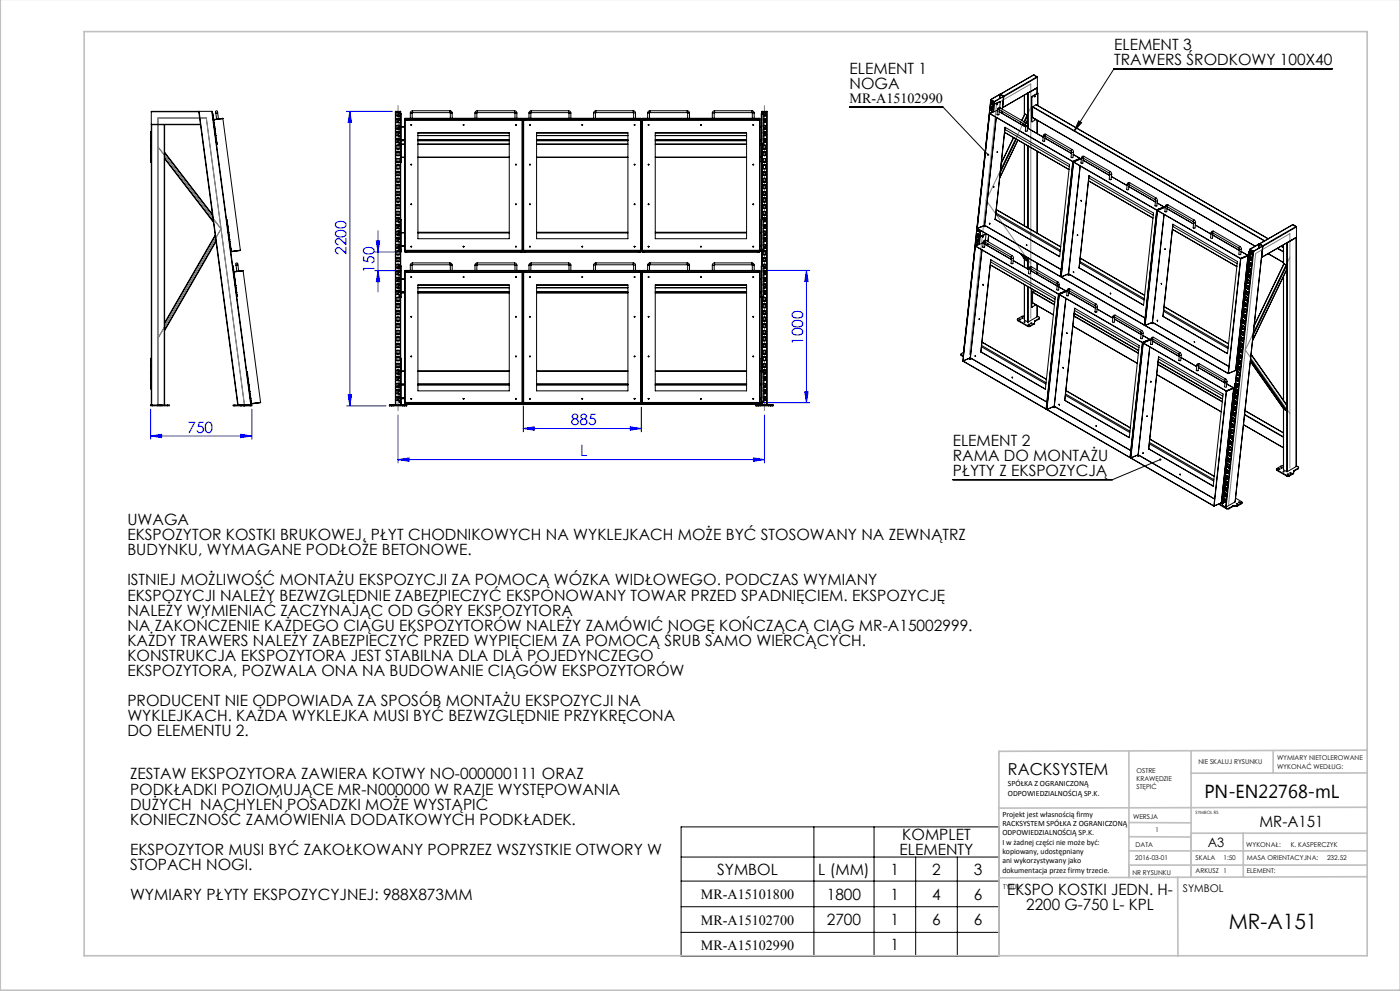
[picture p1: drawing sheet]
<svg xmlns="http://www.w3.org/2000/svg" width="420mm" height="297mm" viewBox="0 0 420 297" stroke-linecap="round" stroke-linejoin="round" font-family="sans-serif">
<defs><g id="words">
<text font-size="6.3" x="368.6" y="278.5">MR-A151</text>
<text font-size="5.6" x="361.3" y="239.1">PN-EN22768-mL</text>
<text font-size="4.9" x="302.4" y="232.4">RACKSYSTEM</text>
<g font-size="4.7">
<text x="334.2" y="15">ELEMENT 3</text>
<text x="254.9" y="22.2">ELEMENT 1</text>
<text x="334.2" y="19.6">TRAWERS ŚRODKOWY 100X40</text>
<text x="254.9" y="26.7">NOGA</text>
<text x="285.8" y="133.7">ELEMENT 2</text>
<text x="285.8" y="138.2">RAMA DO MONTAŻU</text>
<text x="285.8" y="142.7">PŁYTY Z EKSPOZYCJĄ</text>
<text x="38.2" y="157.3">UWAGA</text>
<text x="38.2" y="161.9">EKSPOZYTOR KOSTKI BRUKOWEJ, PŁYT CHODNIKOWYCH NA WYKLEJKACH MOŻE BYĆ STOSOWANY NA ZEWNĄTRZ</text>
<text x="38.2" y="166.4">BUDYNKU, WYMAGANE PODŁOŻE BETONOWE.</text>
<text x="38.2" y="175.5">ISTNIEJ MOŻLIWOŚĆ MONTAŻU EKSPOZYCJI ZA POMOCĄ WÓZKA WIDŁOWEGO. PODCZAS WYMIANY</text>
<text x="38.2" y="180">EKSPOZYCJI NALEŻY BEZWZGLĘDNIE ZABEZPIECZYĆ EKSPONOWANY TOWAR PRZED SPADNIĘCIEM. EKSPOZYCJĘ</text>
<text x="38.2" y="184.5">NALEŻY WYMIENIAĆ ZACZYNAJĄC OD GÓRY EKSPOZYTORA</text>
<text x="38.2" y="189">NA ZAKOŃCZENIE KAŻDEGO CIĄGU EKSPOZYTORÓW NALEŻY ZAMÓWIĆ NOGĘ KOŃCZĄCĄ CIĄG MR-A15002999.</text>
<text x="38.2" y="193.6">KAŻDY TRAWERS NALEŻY ZABEZPIECZYĆ PRZED WYPIĘCIEM ZA POMOCĄ ŚRUB SAMO WIERCĄCYCH.</text>
<text x="38.2" y="198.1">KONSTRUKCJA EKSPOZYTORA JEST STABILNA DLA DLA POJEDYNCZEGO</text>
<text x="38.2" y="202.6">EKSPOZYTORA, POZWALA ONA NA BUDOWANIE CIĄGÓW EKSPOZYTORÓW</text>
<text x="38.2" y="211.7">PRODUCENT NIE ODPOWIADA ZA SPOSÓB MONTAŻU EKSPOZYCJI NA</text>
<text x="38.2" y="216.2">WYKLEJKACH. KAŻDA WYKLEJKA MUSI BYĆ BEZWZGLĘDNIE PRZYKRĘCONA</text>
<text x="38.2" y="220.7">DO ELEMENTU 2.</text>
<text x="39" y="233.6">ZESTAW EKSPOZYTORA ZAWIERA KOTWY NO-000000111 ORAZ</text>
<text x="39" y="238.1">PODKŁADKI POZIOMUJĄCE MR-N000000 W RAZIE WYSTĘPOWANIA</text>
<text x="39" y="242.7">DUŻYCH NACHYLEŃ POSADZKI MOŻE WYSTĄPIĆ</text>
<text x="39" y="247.2">KONIECZNOŚĆ ZAMÓWIENIA DODATKOWYCH PODKŁADEK.</text>
<text x="270.7" y="251.8">KOMPLET</text>
<text x="377.8" y="247.8">MR-A151</text>
<text x="39" y="256.2">EKSPOZYTOR MUSI BYĆ ZAKOŁKOWANY POPRZEZ WSZYSTKIE OTWORY W</text>
<text x="269.9" y="256.3">ELEMENTY</text>
<text x="39" y="260.8">STOPACH NOGI.</text>
<text x="215.1" y="262.2">SYMBOL</text>
<text x="245.5" y="262.2">L (MM)</text>
<text x="267.2" y="262.2">1</text>
<text x="279.6" y="262.2">2</text>
<text x="292.1" y="262.2">3</text>
<text x="39" y="269.8">WYMIARY PŁYTY EKSPOZYCYJNEJ: 988X873MM</text>
<text x="248" y="269.6">1800</text>
<text x="267.2" y="269.6">1</text>
<text x="279.7" y="269.6">4</text>
<text x="292.1" y="269.6">6</text>
<text x="302.2" y="268.1">EKSPO KOSTKI JEDN. H-</text>
<text x="307.9" y="272.6">2200 G-750 L- KPL</text>
<text x="248" y="277.3">2700</text>
<text x="267.2" y="277.3">1</text>
<text x="279.7" y="277.3">6</text>
<text x="292.1" y="277.3">6</text>
<text x="267.2" y="284.7">1</text>
</g>
<g font-size="4.7" fill="#00f">
<text x="103.9" y="76.4" transform="rotate(-90 103.9 76.4)">2200</text>
<text x="112.4" y="81.7" transform="rotate(-90 112.4 81.7)">150</text>
<text x="240.9" y="103.4" transform="rotate(-90 240.9 103.4)">1000</text>
<text x="56.2" y="129.6">750</text>
<text x="171.3" y="127.4">885</text>
<text x="174.1" y="136.7">L</text>
</g>
<g font-size="4.2">
<text x="254.9" y="31">MR-A15102990</text>
<text x="210.3" y="269.5">MR-A15101800</text>
<text x="210.3" y="277.1">MR-A15102700</text>
<text x="210.3" y="284.6">MR-A15102990</text>
</g>
<text font-size="3.9" x="362.3" y="253.8">A3</text>
<text font-size="3.2" x="354.9" y="267.2">SYMBOL</text>
<g font-size="2.4">
<text x="302.4" y="235.6">SPÓŁKA Z OGRANICZONĄ</text>
<text x="302.4" y="238.4">ODPOWIEDZIALNOŚCIĄ SP.K.</text>
<text x="300.7" y="244.7">Projekt jest własnością firmy</text>
<text x="300.7" y="247.5">RACKSYSTEM SPÓŁKA Z OGRANICZONĄ</text>
<text x="300.7" y="250.3">ODPOWIEDZIALNOŚCIĄ SP.K.</text>
<text x="300.7" y="253.1">I w żadnej części nie może być:</text>
<text x="300.7" y="256">kopiowany, udostępniany</text>
<text x="300.7" y="258.8">ani wykorzystywany jako</text>
<text x="300.7" y="261.6">dokumentacja przez firmy trzecie.</text>
</g>
<g font-size="2">
<text x="383.1" y="227.9">WYMIARY NIETOLEROWANE</text>
<text x="341" y="231.6">OSTRE</text>
<text x="359.5" y="228.9">NIE SKALUJ RYSUNKU</text>
<text x="383.1" y="230.4">WYKONAĆ WEDŁUG:</text>
<text x="341" y="234.1">KRAWĘDZIE</text>
<text x="341" y="236.6">STĘPIĆ</text>
<text x="339.9" y="245.4">WERSJA</text>
<text x="346.6" y="249.5">1</text>
<text x="340.6" y="257.7">2016-03-01</text>
<text x="340.7" y="253.8">DATA</text>
<text x="358.7" y="257.7">SKALA</text>
<text x="367" y="257.7">1:50</text>
<text x="373.9" y="253.8">WYKONAŁ:</text>
<text x="374.1" y="257.7">MASA ORIENTACYJNA:</text>
<text x="387.2" y="253.8">K. KASPERCZYK</text>
<text x="398.1" y="257.7">232.52</text>
<text x="339.7" y="262.3">NR RYSUNKU</text>
<text x="358.7" y="261.7">ARKUSZ 1</text>
<text x="374.1" y="261.7">ELEMENT:</text>
<text x="301" y="266.4">TYTUŁ:</text>
</g>
<text font-size="1.3" x="358.7" y="244">SYMBOL RS</text>
</g></defs>
<g fill="none" stroke="#00f" stroke-width=".3">
<path d="M104 33.4h13.7M105 33.4l.5 3.3h-1.1zM105 33.4v88.2M112.4 75.5h8.1M112.9 72.2h1l-.5 3.3zM113.4 69.2v18.3M112.4 81.1h8.1M113.4 81.1l.5 3.3h-1zM228.9 81h14M241.9 81v39.7M241.9 81l.5 3.3h-1zM104.4 118.3h1.1l-.5 3.3z"/>
<path d="M241.4 117.4h1l-.5 3.3zM45.2 130.7l3.3-.5v1zM45.2 122.6v9.1M45.2 130.7h30.4M72.3 130.2l3.3 .5-3.3 .5zM75.6 122.6v9.1M104 121.6h11.8M119.4 137.7l3.3-.5v1.1zM119.4 124.4v14.3M119.4 137.7h109.9M157 128.4l3.3-.5v1zM157 121.6v7.8"/>
<path d="M157 128.4h35.4M189.1 127.9l3.3 .5-3.3 .5zM192.4 122v7.4M226 137.2l3.3 .5-3.3 .6zM228.9 120.7h14M229.3 124.4v14.3"/>
</g>
<g fill="none" stroke="#000" stroke-width=".3">
<path d="M254.8 32h28l13.6 14.4M323.6 36.2l.9 .6-2.2 2.5zM399.7 20.6h-65.5l-11.9 18.7M348.1 137.7l-14.3 6h-48M204.3 247.8h95.4v38.8h-95.4zM204.3 256.9h95.4M244.2 247.8v38.8M262.2 247.8v38.8M274.7 256.9v29.7M287.2 256.9v29.7M204.3 264.1h95.4M204.3 271.7h95.4"/>
<path d="M204.3 279.4h95.4"/>
</g>
<path d="M119.4 123.4v-92M229.3 123.4v-92" fill="none" stroke="#808080" stroke-width=".3" stroke-dasharray="15.2 1.3 1.3 1.3" stroke-dashoffset="-.3"/>
<g fill="none" stroke="#c0c0c0" stroke-width=".5">
<path d="M.1 -.1v296.9h419.9M25.2 9.5h385v276.9h-385zM338.7 225.2v37.8M357.3 225v37.9v-13.2h52.9M382 225.4v6.3M410.1 224.8l-110.4 .4v61.2M410.1 231.7h-52.8M338.7 259.3h71.5M338.7 255h71.5M338.7 250.8l18.6 .1M338.7 246.5l18.6 .1M373 249.7v13.2"/>
<path d="M410.1 241.9l-110.4 .3M353.3 262.9l.1 23.5M410.2 262.7l-110.5 .4"/>
</g>
<path d="M309.2 32.2l-13.3 27.8 13.3 19.1M47.4 44l18.9 24.6-18.9 32.8M387 77.1l-13.4 27.8 13.4 19M309.2 95.4v-70.2l-10.2 5.9-8.1 75.2M47.4 121.4v-86h14.5l11.5 86.3M387 140.3v-70.3l-10.3 6-8.1 75.2" fill="none" stroke="#808080" stroke-width=".3"/>
<g fill="#00f">
<path d="M119.4 137.7l3.3-.5v1.1zM226 137.2l3.3 .5-3.3 .6zM45.2 130.7l3.3-.5v1zM72.3 130.2l3.3 .5-3.3 .5z"/>
<path d="M241.4 117.4h1l-.5 3.3zM241.9 81l.5 3.3h-1z"/>
<path d="M112.9 72.2h1l-.5 3.3zM113.4 81.1l.5 3.3h-1z"/>
<path d="M105 33.4l.5 3.3h-1.1zM104.4 118.3h1.1l-.5 3.3z"/>
<path d="M157 128.4l3.3-.5v1zM189.1 127.9l3.3 .5-3.3 .5z"/>
</g>
<path d="M296.2 46.2v.4h.5l-.3-.2 .3 .2-.1-.5zM347.8 137.5a.34 .34 0 0 0 .2 .6 .34 .34 0 0 0 .4-.5l-.3 .1 .3-.2zM323.6 36.2l.9 .6-2.2 2.5z" fill="#000"/>
<g fill="none" stroke="#000" stroke-width=".3">
<path d="M45.4 39.4h-.2v9.1M45.4 40h-.2h.2M45.4 37.3v.1M45.4 37.4h.1M45.4 37.3h14.7M45.4 33.5h14.2M45.4 33.5v3.8M45.4 37.4v84M45.5 37.4h3.8M45.5 37.4v84M49.3 37.4h.1M49.3 37.4v84"/>
<path d="M49.4 37.4h10.7M49.4 37.4v84M59.6 33.4l-14.2 .1M59.6 33.4v.1M59.6 33.4h.1M59.6 33.5l.5 3.8M59.7 33.4h3.8M59.7 33.4l11.7 88M60.1 37.3v.1M60.1 37.4l11.3 84M63.5 33.4l11.7 88M63.7 34.1h.2l.1 .6"/>
<path d="M64 34.7h-.2M64 34.8h.1M64 34.8l1.1 8.3M64 34.8h-.2M64.1 36.7h.2zM64.1 35.8l2.7-.4 5.3 39.6M64.2 36.1h-.2M64.2 36.1h.1M64.3 38.1l.1-.1zM64.5 38.7h-.1M64.5 38.7h.1M64.7 33.9l.3 1.8"/>
<path d="M65.3 33.8v-.1a.35 .35 0 0 0-.2-.5 .35 .35 0 0 0-.4 .2 .35 .35 0 0 0 0 .4v.1M65.3 33.8l-.6 .1M65.3 33.8l.2 1.8M66.9 35.5l-2.8 .4M66.9 35.6l-2.8 .3M118.7 33.4l-.1 88M118.7 33.4v88M118.7 33.4h1.4M119.1 38.7h.1M119.1 34.7h.1M119.1 39.6h.1M119.1 35.6h.1"/>
<path d="M119.1 33.7h.1M119.1 37.6h.1M119.1 35.6v1.1h.3M119.1 33.6v.1M119.1 33.6v1.1M119.1 37.6v1.1M119.1 39.6v1.1M119.1 39.6h.3M119.1 37.6h.3M119.1 35.6h.3M119.1 33.6h.3M119.4 39.6h.1"/>
<path d="M119.4 37.6h.1M119.4 38.6l-.3 .1M119.4 35.6h.1M119.4 33.6h.1M119.4 34.7h-.3M119.4 34.7h.1M119.4 36.7h.1M119.4 38.6h.1M119.5 33.6h.1M119.5 35.6h.1M119.5 37.6h.1M119.5 39.6h.1"/>
<path d="M119.5 39.6h.2M119.5 37.6h.2M119.5 35.6h.2M119.5 33.6h.2M119.5 34.7h.2M119.5 38.7h.2M119.5 36.7h.2M119.7 38.1v.6h-.2M119.7 38.1h-.2l-.1 .5M119.7 36.1h-.2l-.1 .6M119.7 34.1v.6h-.2M119.7 34.1h-.2l-.1 .6"/>
<path d="M119.7 36.1h.1M119.7 38.1h.1M119.7 34.1h.5M119.7 36.1v.6M119.7 38.7v1.4M119.7 36.7h.1M119.7 34.7v1.4M119.7 38.7h.1M119.7 36.7v.1M119.7 36.7h-.2M119.7 34.7v.1M119.7 37.6h.1"/>
<path d="M119.7 33.6v.1M119.7 33.6h.1M119.7 33.6v.5M119.7 34.7h.1M119.7 35.6v.5M119.7 37.6v.5M119.7 39.6v.5M119.7 39.6h.1M119.7 35.6h.1M119.7 36.7v1.4M120.1 33.4l.1 .7M120.1 33.4v.7"/>
<path d="M120.2 34.1h.2v14.4M120.2 34.1v9.2M120.4 38h1M120.4 38.1h1M121.5 36h.1M121.5 35.6v39.8M121.5 35.4h35.2v40.1h-35.2zM121.5 36h35.2M121.7 35.9h.4zM123.1 33.9h.6M123.1 33.9v1.5M123.3 37.4h.2"/>
<path d="M123.7 33.9v1.5M123.8 33.8l-.1 .1M123.8 33.2l-.5 .2-.2 .5M123.8 33.2v.6M123.8 33.2h11.2M123.8 33.8h11.2M125.4 39.8h27.4v31.7h-27.4zM135 33.8l.1 .1M135 33.2l.5 .2 .2 .5M135 33.2v.6M135.1 33.9h.6M135.1 33.9v1.5"/>
<path d="M135.7 33.9v1.5M139 37.4h.2M142.5 33.9h.6M142.5 33.9v1.5M143.1 33.9v1.5M143.2 33.2l-.5 .2-.2 .5M143.2 33.8l-.1 .1M143.2 33.2v.6M143.2 33.2h11.2M143.2 33.8h11.2M154.4 33.2l.5 .2 .2 .5M154.4 33.8l.1 .1"/>
<path d="M154.4 33.2v.6M154.5 33.9h.6M154.5 33.9v1.5M154.7 37.4h.2M155.1 33.9v1.5M156.1 35.9h.4zM156.7 35.9v.1M156.7 35.9l-35.2 .1M156.7 36h.1M156.8 38h.2M156.8 38.1h.2M157.1 36h.1"/>
<path d="M157.1 35.9v.1M157.1 35.4h35.2v40.1h-35.2zM157.1 35.9h35.2M157.1 36h35.2M157.1 36v39M157.3 35.9h.4zM158.7 33.9h.6M158.7 33.9v1.5M158.9 37.4h.2M159.3 33.9v1.5M159.4 33.8l-.1 .1M159.4 33.2l-.5 .2-.2 .5"/>
<path d="M159.4 33.2v.6M159.4 33.2h11.2M159.4 33.8h11.2M161 39.8h27.4v31.7h-27.4zM170.6 33.8l.1 .1M170.6 33.2l.5 .2 .2 .5M170.6 33.2v.6M170.7 33.9h.6M170.7 33.9v1.5M171.3 33.9v1.5M174.6 37.4h.2M178.1 33.9h.6"/>
<path d="M178.1 33.9v1.5M178.7 33.9v1.5M178.8 33.2l-.5 .2-.2 .5M178.8 33.8l-.1 .1M178.8 33.2v.6M178.8 33.2h11.2M178.8 33.8h11.2M190 33.2l.5 .2 .2 .5M190 33.8l.1 .1M190 33.2v.6M190.1 33.9h.6M190.1 33.9v1.5"/>
<path d="M190.3 37.4h.2M190.7 33.9v1.5M191.7 35.9h.4zM192.3 36v39M192.3 35.9v.1M192.3 36h.1M192.4 38h.2M192.4 38.1h.2M192.7 36h.1M192.7 35.9l35.2 .1M192.7 35.9v.1M192.7 35.4h35.2v40.1h-35.2z"/>
<path d="M192.7 36h35.2M192.9 35.9h.4zM194.3 33.9h.6M194.3 33.9v1.5M194.5 37.4h.2M194.9 33.9v1.5M195 33.8l-.1 .1M195 33.2l-.5 .2-.2 .5M195 33.2v.6M195 33.2h11.2M195 33.8h11.2M196.6 39.8h27.4v31.7h-27.4z"/>
<path d="M206.2 33.8l.1 .1M206.2 33.2l.5 .2 .2 .5M206.2 33.2v.6M206.3 33.9h.6M206.3 33.9v1.5M206.9 33.9v1.5M210.2 37.4h.2M213.7 33.9h.6M213.7 33.9v1.5M214.3 33.9v1.5M214.4 33.2l-.5 .2-.2 .5M214.4 33.8l-.1 .1"/>
<path d="M214.4 33.2v.6M214.4 33.2h11.2M214.4 33.8h11.2M225.6 33.2l.5 .2 .2 .5M225.6 33.8l.1 .1M225.6 33.2v.6M225.7 33.9h.6M225.7 33.9v1.5M225.9 37.4h.2M226.3 33.9v1.5M227.3 35.9h.4zM227.9 36h.1"/>
<path d="M227.9 35.6v39.8M228 38h.4M228 38.1h.4M228.6 34.1h-.2v14.4M228.6 34.1v9.2M228.6 34.1h.5M228.7 33.4l-.2 .7M228.7 33.4h1.3M228.7 33.4v.7M229 36.7v1.4M229 39.6h.1M229 35.6h.1"/>
<path d="M229 33.7h.1M229 34.7v1.4M229 36.7h.1M229 38.7v1.4M229 38.7h.1M229 36.7v.1M229 36.7h.3M229 34.7v.1M229 37.6h.1M229 33.6v.1M229 33.6v.5M229 34.7h.1"/>
<path d="M229 35.6v.5M229 37.6v.5M229 39.6v.5M229 34.7h.2M229 36.1h.1M229 38.1h.1M229 38.7h.2M229 36.7h.2M229 39.6h.3M229 37.6h.3M229 35.6h.3M229 33.6h.3"/>
<path d="M229.1 38.1h.2l.1 .5M229.1 38.1v.6h.2M229.1 36.1h.2l.1 .6M229.1 34.1v.6h.2M229.1 34.1h.2l.1 .6M229.1 36.1v.6M229.3 39.6h.1M229.3 37.6h.1M229.3 35.6h.1M229.3 33.6h.1M229.4 38.6l.2 .1M229.4 34.7h.2"/>
<path d="M229.4 39.6h.2M229.4 37.6h.2M229.4 35.6h.2M229.4 33.6h.2M229.4 33.6h.1M229.4 34.7h.1M229.4 35.6h.1M229.4 36.7h.1M229.4 37.6h.1M229.4 38.6h.1M229.4 39.6h.1M229.6 38.7h.1"/>
<path d="M229.6 37.6h.1M229.6 35.6l.1 1.1h-.3M229.6 34.7h.1M229.6 33.6l.1 .1M229.6 33.6h.1M229.6 33.6l.1 1.1M229.6 37.6l.1 1.1M229.6 39.6l.1 1.1M229.7 39.6h.1M229.7 35.6h.1M230 33.4l.1 88M230 33.4v88"/>
<path d="M296.9 34.1l24.9 14.3M296.9 34.1h.1M296.9 34l24.9 14.4M296.9 34l-3.7 34.4M297.1 33.7v.3M297.1 33.7h.1M297.1 33.7l.2 .1M297.2 33.7l-.1 .2M297.2 32.9v.1M297.2 33h.1M297.2 29.8l-8.2 76.7M297.3 32.9h.1"/>
<path d="M297.3 32.9h-.1M297.3 32.9l-.1 .1M297.3 32.9l.1 .1M297.3 33.8v.1M297.3 32l-.1 .9M297.3 32h.1M297.3 29.8h.1M297.3 29.8v.1M297.3 32l.3 .1M297.4 32l-.1 .9M297.4 33h-.1M297.4 31.2l.1 .1"/>
<path d="M297.4 31.2h.1M297.4 33h.1M297.5 31.2h.1M297.5 31.2l.1 .1M297.5 32.6v.6M297.5 33.2v.6M297.5 30.3l-.1 .9M297.5 30.3l.3 .1M297.5 30.3h.1M297.5 32.6v.1M297.5 32.6h.1M297.5 32.7v.5"/>
<path d="M297.5 32.7h.1M297.6 32.1l.1 .1M297.6 31.3h-.1M297.6 32.7h.1M297.6 31.3h.1M297.6 32.2h-.1M297.6 32.5l-.1 .1M297.6 31.2v.1M297.7 30.9v.6M297.7 31.5h.1M297.7 31.5l-.1 1.2M297.7 30.8v.2"/>
<path d="M297.7 30.8l.7 .4M297.7 31v.5M297.7 31l.4 .2M297.8 30.4l.1 .1M297.8 30.4l-.1 .1M297.8 30.9h.1M297.9 30.9l-.2 .1M297.9 30.8h-.2M297.9 30.6h.1M297.9 30.6v.4M298.1 31.2h.3M298.1 31.2l-.3 2.4"/>
<path d="M298.2 30.5l-.1 .6M298.4 31.2l1.7-.7-.2 1.8M298.4 31.2l-.3 2.3M298.4 30.5h-.2M298.4 30.5l-.1 .6M298.8 35.2l-3.4 32.3M298.9 35.2l-3.5 32.3M299.1 33.1l.1 .1zM299.1 33.1l-2.2 1M299.2 31.2l-.1 .1M299.3 32.7l-.2 1.6 .2 .1h.4l.1-1.5M299.3 32.7l.5 .2"/>
<path d="M299.7 32.8h.1M299.7 32.8l8 4.6M299.8 33.5l7.9 4.6M299.9 30.5l-1.8 .7M299.9 30.5h.2M299.9 30.5h.1M300 28.3h.1M300 28.3l-2.7 1.5M300 28.3l-.1 1.2M300 32.3h-.5l-.2 .4M300 32.3l-.3 .2v.3M300 32.3l7.9 4.6"/>
<path d="M300.1 28.3l.9 .5M300.1 28.3l-.2 1.2M300.1 28.2l-2.9 1.6 1 .7M300.1 28.2l1 .6M300.6 33.3v.6M301 28.9l-2.7 1.5-1-.5M301 28.8v.1M301 28.9h.1M301.1 28.9l-2.7 1.6M301.1 28.8v.1M301.1 28.9l-.4 3.8 .4-3.8M301.4 39.7l19.3 11.1"/>
<path d="M301.5 38.8l19.3 11.2M301.5 38.1l19.4 11.2-3 27.6-19.4-11.1zM306 37.1l.3-.5-.2 .5M306.9 37l-.2 .5M307.1 37.1l-.2 .5M307.3 28.5v5.9M307.5 34.2l-1 1.9M307.5 34.2l.6 .3M307.5 34.2l-.9 1.9M307.6 37.3l-.2 .6M307.7 37.4l.1 .2M307.8 37.6l-.2 1.6 .2 .1 .4-.1 .1-1.5"/>
<path d="M307.8 37.6l.5 .1M307.9 36.9l.4 .8M307.9 36.9l-.2 .2v.3M308.1 34.5l.1 .3M308.1 34.5l-.9 2M308.2 36v.1M308.2 36l-.3 .9M308.2 34.8v1.2M308.2 34.8l-.8 1.8M308.3 38.4l4.7 2.7-4.7-2.7M308.3 27.9v9.5M308.3 37.9v.5"/>
<path d="M308.5 27.9h-.2M308.5 27.9v10.6M309.4 36.4h.1M309.4 36.4l.2 .1M309.4 29.1v7.3M309.4 29.1h.2M309.5 28.9l-.1 .2M309.5 28.9l.1 .1M309.6 29.1v7.4l1.2-.7M309.6 29v.1M309.8 35.2v.1M309.8 35.2l66.7 38.6"/>
<path d="M309.8 32.1v3.1M309.8 32.1l69.5 40.1M309.8 32v.1M309.8 32l69.6 40.2M310.1 22.4h.1M310.2 22.4l-10.1 5.8M310.2 22.4l.2 .2M310.4 35.6v.2l.1-.1M310.4 35.6l-.1 .1M310.4 22.6l.7 .4M310.4 22.6v.1M310.4 22.7h.1"/>
<path d="M310.4 28.8l-.1 .2M310.8 31.4l69.7 40.2M310.8 31.4l-1 .6M310.9 31.4h.1M311.1 23l.1 .1M311.1 26.4l.1 1.6M311.1 23l-10 5.8M311.1 26.4l-2.6 1.5M311.1 26.4v1.6M311.1 36v4M311.2 36v4M311.2 27.8l.1 .1"/>
<path d="M311.2 27.9h.1M311.2 27.9v.1M311.2 28l-1.7 .9M311.2 28h.1M311.2 23.1l-10.1 5.9v-.2M311.2 26.2l-10.4 6M311.2 26.2v.1M311.2 23.1v3.1M311.3 27.9v.1M311.3 28l-1.7 1M311.3 27.9h-.1M311.4 27.9v3.8"/>
<path d="M45.2 48h.2zM45.2 43.3l.2 .1zM45.2 42h.2zM45.2 48h.1M45.2 42h.1M45.2 43.4h.1M45.2 48.5l.2 .1M45.2 48.5h.2M45.4 47.3h-.2l.2 .1M45.4 44h-.2h.2M45.4 45.3h-.2l.2 .1M45.4 46h-.2h.2"/>
<path d="M45.4 41.3h-.2l.2 .1M49.4 45.9l14.4 18.6M49.4 47.3l14.6 19M49.4 45.6l14.3 18.6M49.4 47.6l14.6 19M64.6 40.7h.2h-.2M64.7 40l-.2 .1M64.7 40.1h.1M64.7 40.1h-.2M64.8 42h.2l-.2 .1M64.9 42.7l.1-.1zM65 42.7h.1"/>
<path d="M65.1 43.1l-.1 .2M65.1 43.1h-.2M119.1 58.5h.1M119.1 56.5h.1M119.1 52.6h.1M119.1 48.6h.1M119.1 44.6h.1M119.1 42.6h.1M119.1 40.7h.1M119.1 59.4h.1M119.1 57.4h.1M119.1 53.5h.1"/>
<path d="M119.1 51.5h.1M119.1 49.5h.1M119.1 45.5h.1M119.1 43.5h.1M119.1 41.6h.1M119.1 47.5h.1M119.1 59.4v1.1h.3M119.1 55.4v.1M119.1 53.5v1h.3M119.1 49.5v1.1l.3-.1M119.1 45.5v1.1h.3M119.1 43.5h.3"/>
<path d="M119.1 40.7h.2M119.1 41.6v1M119.1 43.5v1.1M119.1 47.5v1.1M119.1 51.5v1.1M119.1 55.4v1.1M119.1 57.4v1.1M119.1 59.4h.3M119.1 58.5h.2M119.1 57.4h.3M119.1 55.4h.3M119.1 53.5h.3"/>
<path d="M119.1 51.5h.3M119.1 49.5h.3M119.1 47.5h.3M119.1 45.5h.3M119.1 44.7h.2M119.1 41.6h.3M119.3 58.5h.1M119.3 44.7h.1M119.3 40.7h.1M119.4 59.4h.1M119.4 58.5h.1M119.4 57.4h.1"/>
<path d="M119.4 56.5h.1M119.4 55.4h.1M119.4 56.5h-.3M119.4 54.5h.1M119.4 53.5h.1M119.4 52.5h.1M119.4 51.5h.1M119.4 52.5l-.3 .1M119.4 50.5h.1M119.4 49.5h.1M119.4 48.6h.1M119.4 47.5h.1"/>
<path d="M119.4 48.6h-.3M119.4 46.6h.1M119.4 45.5h.1M119.4 44.6h.1M119.4 43.5h.1M119.4 41.6h.1M119.4 42.6l-.3 .1M119.4 40.6h.1M119.4 42.6h.1M119.4 43.5v.1M119.5 58.5h.2M119.5 56.5h.2"/>
<path d="M119.5 52.5l.2 .1M119.5 48.6h.2M119.5 44.6l.2 .1M119.5 43.5h.2M119.5 41.6h.1M119.5 43.5v.1M119.5 44.6h.1M119.5 45.5h.1M119.5 46.6h.1M119.5 47.5h.1M119.5 48.6h.1M119.5 49.5h.1"/>
<path d="M119.5 50.5h.1M119.5 51.5h.1M119.5 52.5h.1M119.5 53.5h.1M119.5 54.5h.1M119.5 55.4h.1M119.5 56.5h.1M119.5 57.4h.1M119.5 58.5h.1M119.5 59.4h.1M119.5 59.4h.2M119.5 57.4h.2"/>
<path d="M119.5 55.4h.2M119.5 53.5h.2M119.5 51.5h.2M119.5 49.5h.2M119.5 47.5h.2M119.5 45.5h.2M119.5 41.6h.2M119.5 40.7h.2M119.5 42.7h.2M119.7 42.1v.5l-.2 .1M119.7 42.1h-.2l-.1 .5M119.7 40.1v.6h-.2"/>
<path d="M119.7 40.1h-.2l-.1 .5M119.7 40.1h.1M119.7 42.1h.1M119.7 42.6l.2 .7M119.7 40.7h.1M119.7 59.4v1.1h-.2M119.7 58.5h.1M119.7 56.5h.1M119.7 55.4v.1M119.7 53.5v1h-.2M119.7 52.6h.1M119.7 49.5v1.1l-.2-.1"/>
<path d="M119.7 48.6h.1M119.7 47.5h.1M119.7 45.5v1.1h-.2M119.7 44.7h.1M119.7 59.4h.1M119.7 41.6h.1M119.7 41.6v.4M119.7 42.6v.1M119.7 43.5v1.1M119.7 47.5v1.1M119.7 51.5v1.1M119.7 55.4v1.1"/>
<path d="M119.7 57.4v1.1M119.7 57.4h.1M119.7 53.5h.1M119.7 51.5h.1M119.7 49.5h.1M119.7 45.5h.1M119.7 43.6h.1M119.7 40.7v1.4M119.9 43.2l1.5 .1M119.9 43.2v.1M120.1 43.3v22.5M120.2 43.3v22.5"/>
<path d="M120.2 43.2l.2 .1M120.2 43.6h.2M120.2 48.5h.2M120.4 48.5l-.2 .1M120.4 42.2h1M120.4 47.2h1M120.4 43.2h1M120.4 47.1h1M120.4 42h1M120.4 41.9h1M123.3 49.3h.2M125.4 42.2h27.4"/>
<path d="M125.4 40.6h27.4M125.4 43.3h27.4M125.4 47.2h27.4M125.4 43.2h27.4M125.4 47.1h27.4M125.4 42h27.4M125.4 41.9h27.4M154.7 49.3h.2M156.8 42.2h.2M156.8 43.3h.2M156.8 47.2h.2M156.8 43.2h.2"/>
<path d="M156.8 47.1h.2M156.8 42h.2M156.8 41.9h.2M158.9 49.3h.2M161 42.2h27.4M161 40.6h27.4M161 43.3h27.4M161 47.2h27.4M161 43.2h27.4M161 47.1h27.4M161 42h27.4M161 41.9h27.4"/>
<path d="M190.3 49.3h.2M192.4 42.2h.2M192.4 43.3h.2M192.4 47.2h.2M192.4 43.2h.2M192.4 47.1h.2M192.4 42h.2M192.4 41.9h.2M194.5 49.3h.2M196.6 42.2h27.4M196.6 40.6h27.4M196.6 43.3h27.4"/>
<path d="M196.6 47.2h27.4M196.6 43.2h27.4M196.6 47.1h27.4M196.6 42h27.4M196.6 41.9h27.4M225.9 49.3h.2M228 42.2h.4M228 47.2h.4M228 43.2h.4M228 47.1h.4M228 42h.4M228 41.9h.4"/>
<path d="M228.4 48.5l.1 .1M228.4 43.6h.1M228.4 48.5h.1M228.6 43.2l-.2 .1M228.6 43.3l-.1 22.5M228.7 43.3v22.5M228.9 43.2v.1M228.9 43.2l-.9 .1M229 40.7v1.4M229 58.5h.1M229 56.5h.1M229 52.6h.1"/>
<path d="M229 48.6h.1M229 44.6h.1M229 59.4h.1M229 57.4h.1M229 53.5h.1M229 51.5h.1M229 49.5h.1M229 45.5h.1M229 43.5h.1M229 41.6h.1M229 47.5h.1M229 40.7h.1"/>
<path d="M229 42.6l-.1 .6M229 59.4v1.1h.3M229 55.4v.1M229 53.5v1h.3M229 49.5v1.1l.3-.1M229 45.5v1.1h.3M229 43.5h.3M229 41.6v.4M229 42.6v.1M229 43.5v1.1M229 47.5v1.1M229 51.5v1.1"/>
<path d="M229 55.4v1.1M229 57.4v1.1M229 40.1h.1M229 40.7h.2M229 42.1h.1M229 42.6l.2 .1M229 59.4h.3M229 57.4h.3M229 55.4h.3M229 53.5h.3M229 51.5h.3M229 49.5h.3"/>
<path d="M229 47.5h.3M229 45.5h.3M229 41.6h.3M229.1 42.1h.2l.1 .5M229.1 42.1v.5l.2 .1M229.1 40.1h.2l.1 .5M229.1 40.1v.6h.2M229.3 59.4h.1M229.3 58.5h.1M229.3 57.4h.1M229.3 58.5h-.3M229.3 56.5h.1"/>
<path d="M229.3 55.4h.1M229.3 56.5h-.3M229.3 54.5h.1M229.3 53.5h.1M229.3 52.5h.1M229.3 51.5h.1M229.3 52.5l-.3 .1M229.3 50.5h.1M229.3 49.5h.1M229.3 48.6h.1M229.3 47.5h.1M229.3 48.6h-.3"/>
<path d="M229.3 46.6h.1M229.3 45.5h.1M229.3 44.6h.1M229.3 43.5h.1M229.3 44.6l-.3 .1M229.3 41.6h.1M229.3 43.5v.1M229.4 58.5h.1M229.4 56.5h.2M229.4 52.5l.2 .1M229.4 48.6h.2M229.4 44.6h.1"/>
<path d="M229.4 42.6l.2 .1M229.4 40.6h.1M229.4 43.5h.2M229.4 59.4h.2M229.4 57.4h.2M229.4 55.4h.2M229.4 53.5h.2M229.4 51.5h.2M229.4 49.5h.2M229.4 47.5h.2M229.4 45.5h.2M229.4 41.6h.2"/>
<path d="M229.4 41.6h.1M229.4 42.6h.1M229.4 43.5v.1M229.4 45.5h.1M229.4 46.6h.1M229.4 47.5h.1M229.4 48.6h.1M229.4 49.5h.1M229.4 50.5h.1M229.4 51.5h.1M229.4 52.5h.1M229.4 53.5h.1"/>
<path d="M229.4 54.5h.1M229.4 55.4h.1M229.4 56.5h.1M229.4 57.4h.1M229.4 59.4h.1M229.5 40.7h.1M229.5 58.5h.1M229.5 44.7h.1M229.6 59.4l.1 1.1h-.3M229.6 58.5h.1M229.6 56.5h.1M229.6 55.4l.1 .1"/>
<path d="M229.6 53.5l.1 1h-.3M229.6 52.6h.1M229.6 49.5l.1 1.1-.3-.1M229.6 48.6h.1M229.6 47.5h.1M229.6 45.5l.1 1.1h-.3M229.6 44.7h.1M229.6 42.7h.1M229.6 40.7h.1M229.6 59.4h.1M229.6 41.6h.1M229.6 41.6l.1 1"/>
<path d="M229.6 43.5l.1 1.1M229.6 47.5l.1 1.1M229.6 51.5l.1 1.1M229.6 55.4l.1 1.1M229.6 57.4l.1 1.1M229.7 59.4h.1M229.7 57.4h.1M229.7 53.5h.1M229.6 51.5h.1M229.7 49.5h.1M229.7 45.5h.1M229.7 43.6h.1"/>
<path d="M229.7 41.6h.1M298.1 55.8v.2M298.1 56v.1M298.1 55.9v.1M299.2 45.5v.2M299.2 45.7h.1M299.3 45.6v.1M304 41.2l-3.6 7.6M304.1 41.3l-3.7 7.7M304.7 41.6l-4.5 9.5M304.9 41.7l-4.8 10.1M305.4 42l-5.5 11.4"/>
<path d="M307.3 43.1v24.6M308.3 43.7v24.5M308.5 43.8v24.5M311.1 45.3v24.6M311.2 45.3v24.6M313 40.6l-.2 1.6 .2 .2 .4-.1 .1-1.5M313 40.6l.5 .2M313.5 40.7h.1M313.5 40.7l7.9 4.6M313.5 41.4l7.9 4.6M313.7 40.3l-.5-.1-.2 .4M313.7 40.3l-.2 .1v.3"/>
<path d="M313.7 40.3l8 4.5M321.4 45.3l.1 1.9h.4l.1-1.6M321.5 45.5l.5 .1M321.7 44.8l.3 .8M321.7 44.8l-.3 .2v.3M321.8 48.4h.1M321.8 48.5h.1M321.8 48.5l-3.7 34.3M321.9 48.5l-3.8 34.3M322 46.3l2 1.2M322 48.6l-3.7 34.3 25 14.5M322 48.6h.1"/>
<path d="M322.1 48.6l-3.7 34.4 2.1-.9M322.1 48.5l24.9 14.5zM322.5 48.2h.1M322.5 48.1l.1 .1M322.6 48.1v.1M324 47.5v.1M324 47.5h.1M324 47.5l-2.2 .9M324 47.6h.1M324 47.6l-2.2 .8M324 49.7l-3.5 32.4M324 47.6l-2.1 .9"/>
<path d="M324 47.6v.1M324.1 49.8l-3.5 32.3M324.1 47.6v.1M324.3 47.6h.1M324.3 47.6l-2.3 1M324.3 47.6l.1 .1M324.5 47.3l.5 .1-.2 1.5-.1 .1-.4-.2zM324.9 47.4h.1M324.9 47.4l7.9 4.5M325.2 46.9h-.5l-.2 .4M325.2 46.9l-.3 .1v.4M325.2 46.9l7.9 4.5"/>
<path d="M326.6 54.2l19.3 11.2M326.7 53.3l19.3 11.2M326.7 52.7l19.3 11.1-2.9 27.7-19.4-11.2zM332.8 51.9l.1 .3M332.9 52.6l-8-4.6 8 4.6M332.9 52.2l-.1 1.5 .2 .2 .3-.1 .2-1.6M332.9 52.2h.6M333.1 51.4l.4 .8M333.1 51.4l-.3 .2v.3M333.4 52.9l4.7 2.7M338.2 55.2l-.2 1.5 .2 .2 .4-.1 .1-1.5M338.2 55.2l.5 .1"/>
<path d="M338.6 55.3h.1M338.6 55.3l8 4.5M338.7 55.9l7.9 4.6M338.9 54.8h-.5l-.2 .4M338.9 54.8l-.3 .1v.4M338.9 54.8l7.9 4.6M346.6 59.8l.1 .3M346.8 59.4l.4 .7M346.8 59.4l-.2 .1v.3M64.5 70.5l-15.1 26.2M64.6 70.7l-15.2 26.3M64.8 72.1l-15.4 26.7"/>
<path d="M64.8 72.4l-15.4 26.7M68 65.9l.1-.1 1.2 9M68.2 66.4l-.2 .1M68.2 66.5h.1M68.2 66.5h-.1M68.3 68.4l.2 .1zM68.4 67.8h-.2M68.4 67.8h.1M68.5 69.8h.1zM68.6 70.4h.1l-.1 .1M68.8 71.8l.1-.1zM68.8 72.4h.2h-.2"/>
<path d="M68.9 71.8h.1M69 73.8h.2h-.2M69.1 74.4h.2zM69.3 74.8l-.1 .2M69.3 74.8l-.1 .1M69.8 79.7h.2l.8 5.9M70.8 79.5l.2 1.8M71.4 79.4l-.1-.1a.35 .35 0 0 0-.1-.5 .35 .35 0 0 0-.5 .2 .35 .35 0 0 0 .1 .4v.1M71.4 79.4l-.6 .1M71.4 79.4l.2 1.8M72.1 75l-2.9 .4M72.1 75l-2.9 .5"/>
<path d="M119.1 76.3h.1M119.1 72.4h.1M119.1 70.4h.1M119.1 66.4h.1M119.1 62.5h.1M119.1 79.2h.1M119.1 77.2h.1M119.1 73.3h.1M119.1 71.3h.1M119.1 67.3h.1M119.1 65.3h.1M119.1 63.4h.1"/>
<path d="M119.1 75.3h.1M119.1 61.4h.1M119.1 77.2v1.1h.3M119.1 73.3v1.1l.3-.1M119.1 69.3h.1M119.1 67.3v1.1h.3M119.1 63.4v1.1l.3-.1M119.1 75.3h.3M119.1 72.4h.2M119.1 61.4v1.1M119.1 65.3v1.1M119.1 69.3v1.1"/>
<path d="M119.1 71.3v1.1M119.1 75.3v1M119.1 79.2v1.1M119.1 79.2h.3M119.1 77.2h.3M119.1 76.4h.2M119.1 73.3h.3M119.1 71.3h.3M119.1 69.3h.3M119.1 67.3h.3M119.1 65.3h.3M119.1 63.4h.3"/>
<path d="M119.1 62.5h.2M119.1 61.4h.3M119.3 76.4h.1M119.3 72.4h.1M119.3 62.5h.1M119.4 79.2h.1M119.4 78.3h.1M119.4 77.2h.1M119.4 76.3l.3 .1M119.4 75.3h.1M119.4 73.3h.1M119.4 71.3h.1"/>
<path d="M119.4 69.3h.1M119.4 70.4h-.3M119.4 67.3h.1M119.4 65.3h.1M119.4 66.4l-.3 .1M119.4 64.4h.1M119.4 63.4h.1M119.4 62.4l.3 .1M119.4 61.4h.1M119.4 60.5h.1M119.4 65.3v.1M119.4 66.4h.1"/>
<path d="M119.4 68.4h.1M119.4 70.4h.1M119.4 72.3v.1M119.4 74.3h.1M119.4 77.2v.1M119.5 74.3h-.1M119.5 75.3h.2M119.5 60.5h.1M119.5 61.4h.1M119.5 63.4h.1M119.5 64.4h.1M119.5 65.3v.1"/>
<path d="M119.5 67.3h.1M119.5 69.3h.1M119.5 71.3h.1M119.5 73.3h.1M119.5 75.3h.1M119.5 77.2v.1M119.5 78.3h.1M119.5 79.2h.1M119.5 79.2h.2M119.5 77.2h.2M119.5 73.3h.2M119.5 71.3h.2"/>
<path d="M119.5 69.3h.2M119.5 67.3h.2M119.5 65.3h.2M119.5 63.4h.2M119.5 61.4h.2M119.5 66.5h.2M119.5 70.4h.2M119.5 72.4h.2M119.5 74.4h.2M119.5 68.4h.2M119.7 79.7v.6h-.2M119.7 79.7h-.2l-.1 .6"/>
<path d="M119.7 73.8v.6h-.2M119.7 73.8h-.2v.5M119.7 71.8v.6h-.2M119.7 71.8h-.2l-.1 .5M119.7 69.8v.6h-.2M119.7 69.8h-.2l-.1 .6M119.7 67.8l-.2 .1-.1 .5M119.7 65.8v.6l-.2 .1M119.7 65.8l-.2 .1-.1 .5M119.7 79.7h.5M119.7 67.8h.1M119.7 69.8h.1"/>
<path d="M119.7 71.8h.1M119.7 65.8h.5M119.7 67.8v.6M119.7 74.4v.5M119.7 72.4h.1M119.7 70.4v1.4M119.7 68.4v.1M119.7 66.4v1.4M119.7 70.4v.1M119.7 68.4h-.2M119.7 66.5h.1M119.7 77.2v1.1h-.2"/>
<path d="M119.7 76.4h.1M119.7 75.3h.1M119.7 69.3h.1M119.7 63.4v1.1l-.2-.1M119.7 62.5h.1M119.7 61.4h.1M119.7 73.3h.1M119.7 61.4v1.1M119.7 65.3v.5M119.7 66.4v.1M119.7 67.3v.5M119.7 68.4h.1"/>
<path d="M119.7 69.3v.5M119.7 70.4h.1M119.7 71.3v.5M119.7 73.3v.5M119.7 74.4h.1M119.7 75.3v1M119.7 79.2v.5M119.7 79.2h.1M119.7 77.3h.1M119.7 71.3h.1M119.7 67.4h.1M119.7 65.4h.1"/>
<path d="M119.7 63.4h.1M119.7 74.8l.2 .2M119.7 72.4v1.4M119.7 68.5v1.3M119.7 74.9l.2 .1M119.9 75h.5h-.5M119.9 75h.1M120.1 75v4.7M120.2 79.7h.2v9.5h-.2M120.2 65.8v13.9M120.2 65.8l.2 .1v9.4h-.2M120.2 79.7v9.2"/>
<path d="M120.4 69.7h1M120.4 73.9h1M120.4 69.8h1M120.4 73.7h1M120.4 73.6h1M121.4 75.4h.1M121.4 75h35.4M121.4 75.4v-39.8h35.4v39.8M121.5 75.1h35.2M121.7 75.5h.4zM123.1 79.5h.6M123.1 79.5v1.5"/>
<path d="M123.3 73.9h.2M123.3 61.2h.2M123.7 79.5v1.5M123.8 79.4l-.1 .1M123.8 78.8l-.5 .2-.2 .5M123.8 78.8v.6M123.8 79.4h11.2M123.8 78.8h11.2M125.4 69.6h27.4M125.4 69.8h27.4M135 79.4l.1 .1M135 78.8l.5 .2 .2 .5"/>
<path d="M135 78.8v.6M135.1 79.5h.6M135.1 79.5v1.5M135.7 79.5v1.5M139 73.9h.2M142.5 79.5h.6M142.5 79.5v1.5M143.1 79.5v1.5M143.2 78.8l-.5 .2-.2 .5M143.2 79.4l-.1 .1M143.2 78.8v.6M143.2 79.4h11.2"/>
<path d="M143.2 78.8h11.2M154.4 78.8l.5 .2 .2 .5M154.4 79.4l.1 .1M154.4 78.8v.6M154.5 79.5h.6M154.5 79.5v1.5M154.7 73.9h.2M154.7 61.2h.2M155.1 79.5v1.5M156.1 75.5h.4zM156.7 75.5h.1M156.7 75.4h.1"/>
<path d="M156.8 75.4h-.1M156.8 69.7h.2M156.8 73.9h.2M156.8 69.8h.2M156.8 73.7h.2M156.8 73.6h.2M157 75.4h.1M157 75h35.4M157 75.4v-39.8h35.4v39.8M157.1 75.4h.1M157.1 75.1h35.2M157.3 75.5h.4z"/>
<path d="M158.7 79.5h.6M158.7 79.5v1.5M158.9 73.9h.2M158.9 61.2h.2M159.3 79.5v1.5M159.4 79.4l-.1 .1M159.4 78.8l-.5 .2-.2 .5M159.4 78.8v.6M159.4 79.4h11.2M159.4 78.8h11.2M161 69.6h27.4M161 69.8h27.4"/>
<path d="M170.6 79.4l.1 .1M170.6 78.8l.5 .2 .2 .5M170.6 78.8v.6M170.7 79.5h.6M170.7 79.5v1.5M171.3 79.5v1.5M174.6 73.9h.2M178.1 79.5h.6M178.1 79.5v1.5M178.7 79.5v1.5M178.8 78.8l-.5 .2-.2 .5M178.8 79.4l-.1 .1"/>
<path d="M178.8 78.8v.6M178.8 79.4h11.2M178.8 78.8h11.2M190 78.8l.5 .2 .2 .5M190 79.4l.1 .1M190 78.8v.6M190.1 79.5h.6M190.1 79.5v1.5M190.3 73.9h.2M190.3 61.2h.2M190.7 79.5v1.5M191.7 75.5h.4z"/>
<path d="M192.3 75.5h.1M192.3 75.4h.1M192.4 75.4h-.1M192.4 69.7h.2M192.4 73.9h.2M192.4 69.8h.2M192.4 73.7h.2M192.4 73.6h.2M192.6 75.4h.1M192.6 75h35.4M192.6 75.4v-39.8h35.4v39.8M192.7 75.4h.1"/>
<path d="M192.7 75.1h35.2M192.9 75.5h.4zM194.3 79.5h.6M194.3 79.5v1.5M194.5 73.9h.2M194.5 61.2h.2M194.9 79.5v1.5M195 79.4l-.1 .1M195 78.8l-.5 .2-.2 .5M195 78.8v.6M195 79.4h11.2M195 78.8h11.2"/>
<path d="M196.6 69.6h27.4M196.6 69.8h27.4M206.2 79.4l.1 .1M206.2 78.8l.5 .2 .2 .5M206.2 78.8v.6M206.3 79.5h.6M206.3 79.5v1.5M206.9 79.5v1.5M210.2 73.9h.2M213.7 79.5h.6M213.7 79.5v1.5M214.3 79.5v1.5"/>
<path d="M214.4 78.8l-.5 .2-.2 .5M214.4 79.4l-.1 .1M214.4 78.8v.6M214.4 79.4h11.2M214.4 78.8h11.2M225.6 78.8l.5 .2 .2 .5M225.6 79.4l.1 .1M225.6 78.8v.6M225.7 79.5h.6M225.7 79.5v1.5M225.9 73.9h.2M225.9 61.2h.2"/>
<path d="M226.3 79.5v1.5M227.3 75.5h.4zM227.9 75.5h.1M227.9 75.4h.1M228 69.7h.4M228 73.9h.4M228 69.8h.4M228 73.7h.4M228 73.6h.4M228.6 79.7h-.2v9.5h.1M228.6 65.8l-.2 .1v9.4h.1M228.6 65.8l-.1 13.9"/>
<path d="M228.6 79.7v9.2M228.6 79.7h.5M228.6 65.8h.5M228.7 75v4.7M228.9 75h-.5h.5M228.9 75h.1M229 68.5v1.3M229 72.4l.1 1.4M229 74.8l-.1 .2M229 74.9l-.1 .1M229 76.3h.1M229 62.5h.1"/>
<path d="M229 79.2h.1M229 77.2h.1M229 73.3h.1M229 71.3h.1M229 67.3h.1M229 65.3h.1M229 63.4h.1M229 75.3h.1M229 61.4h.1M229 66.4v1.4M229 68.4v.1M229 70.4v1.4"/>
<path d="M229 72.4h.1M229 74.4v.5M229 70.4v.1M229 68.4h.3M229 66.5h.1M229 77.2v1.1h.3M229 69.3h.1M229 63.4v1.1l.3-.1M229 75.3h.3M229 61.4v1.1M229 65.3v.5M229 66.4v.1"/>
<path d="M229 67.3v.5M229 68.4h.1M229 69.3v.5M229 70.4h.1M229 71.3v.5M229 73.3v.5M229 74.4h.1M229 75.3v1M229 79.2v.5M229 66.4l.2 .1M229 67.8h.1M229 69.8h.1"/>
<path d="M229 70.4h.2M229 71.8h.1M229 72.4h.2M229 74.4h.2M229 68.4h.2M229 79.2h.3M229 77.2h.3M229 73.3h.3M229 71.3h.3M229 69.3h.3M229 67.3h.3M229 65.3h.3"/>
<path d="M229 63.4h.3M229 61.4h.3M229.1 79.7h.2l.1 .6M229.1 79.7v.6h.2M229.1 73.8h.2v.5M229.1 73.8v.6h.2M229.1 71.8h.2l.1 .5M229.1 71.8v.6h.2M229.1 69.8h.2l.1 .6M229.1 69.8v.6h.2M229.1 67.8l.2 .1 .1 .5M229.1 65.8l.2 .1 .1 .5"/>
<path d="M229.1 65.8v.6l.2 .1M229.1 67.8v.6M229.3 79.2h.1M229.3 78.3h.1M229.3 77.2h.1M229.3 75.3h.1M229.3 73.3h.1M229.3 71.3h.1M229.3 69.3h.1M229.3 67.3h.1M229.3 65.3h.1M229.3 64.4h.1"/>
<path d="M229.3 63.4h.1M229.3 61.4h.1M229.3 60.5h.1M229.3 65.3v.1M229.3 77.2v.1M229.3 74.3h.1M229.4 76.3l-.4 .1M229.4 76.3h.1M229.4 72.4h.1M229.4 70.4h.2M229.4 66.4l.2 .1M229.4 62.4l-.4 .1"/>
<path d="M229.4 62.4h.1M229.4 75.3h.2M229.4 79.2h.2M229.4 77.2h.2M229.4 73.3h.2M229.4 71.3h.2M229.4 69.3h.2M229.4 67.3h.2M229.4 65.3h.2M229.4 63.4h.2M229.4 61.4h.2M229.4 60.5h.1"/>
<path d="M229.4 61.4h.1M229.4 63.4h.1M229.4 64.4h.1M229.4 65.3v.1M229.4 66.4h.1M229.4 67.3h.1M229.4 68.4h.1M229.4 69.3h.1M229.4 70.4h.1M229.4 71.3h.1M229.4 72.3v.1M229.4 73.3h.1"/>
<path d="M229.4 74.3h.1M229.4 75.3h.1M229.4 77.2v.1M229.4 78.3h.1M229.4 79.2h.1M229.5 72.4h.1M229.5 76.4h.1M229.5 62.5h.1M229.6 77.2l.1 1.1h-.3M229.6 76.4h.1M229.6 75.3h.1M229.6 73.3l.1 1.1-.3-.1"/>
<path d="M229.6 72.4h.1M229.6 70.4h.1M229.6 69.3h.1M229.6 67.3l.1 1.1h-.3M229.6 66.5h.1M229.6 63.4l.1 1.1-.3-.1M229.6 62.5h.1M229.6 61.4h.1M229.6 73.3h.1M229.6 61.4l.1 1.1M229.6 65.3l.1 1.1M229.6 69.3l.1 1.1"/>
<path d="M229.6 71.3l.1 1.1M229.6 75.3l.1 1M229.6 79.2l.1 1.1M229.6 79.2h.1M229.7 77.3h.1M229.7 73.3h.1M229.7 71.3h.1M229.7 67.4h.1M229.6 65.4h.1M229.7 63.4h.1M292.6 73.8l-3.7 34.4M292.6 73.8h.1"/>
<path d="M292.6 73.8l24.9 14.4M292.6 73.7v.1M292.6 73.7l24.9 14.4M292.8 73.4h.1M292.8 73.4l.2 .2M292.9 73.5l-.1 .2M292.9 72.6v.1M292.9 72.6l.1 .1M292.9 72.7l.2 .1M293 72.7h-.1M293 72.7h.1M293 71.7h.1"/>
<path d="M293 71.7l.3 .2M293.1 71.7l-.2 .9M293.1 72.7v.1M293.1 70.9h.1M293.1 72.7h.1M293.1 71h.1M293.1 68.4h.1M293.2 70.9h.1M293.2 70.9l.1 .1M293.2 72.3v.6M293.2 72.9v.6M293.2 70h.1"/>
<path d="M293.2 68.5l24.9 14.3M293.2 68.5l24.9 14.4M293.2 70l.3 .1M293.2 71h.1M293.2 72.3v.1M293.2 72.3h.1M293.2 72.4v.5M293.2 72.4h.1M293.2 70l-.1 .9M293.3 71.9h.1M293.3 69.2h.1M293.3 71h.1"/>
<path d="M293.3 69.2l.2 .1M293.3 72.4h.1M293.3 72.4h-.1M293.3 72.2l-.1 .1M293.3 70.9v.1M293.3 68.6v.6M293.4 70.6v.6M293.4 71.2h.1M293.4 71.2l-.1 1.2M293.5 69.3h.1M293.4 68.3v.1M293.4 70.6v.1"/>
<path d="M293.4 70.6l.7 .3M293.4 70.7v.5M293.4 70.7l.4 .2M293.5 70.1l.1 .6M293.5 69.2l.1 .1M293.5 70.1l-.1 .1M293.5 68.3h.1M293.5 70.6h.1M293.5 70.7h-.1M293.6 69.3v.1M293.6 69.3h.1M293.6 69.4h.1"/>
<path d="M293.6 70.6h-.1M293.6 70.5l-.2 .1M293.7 69.5h.1M293.8 68.9l-.1 .6M293.8 70.9h.3M293.8 70.9l-.3 2.4M294 70.9h-.2M294 69l-.1 1.8M294.1 70.9l1.7-.7-.2 1.8M294.1 70.9l-.3 2.3M294.2 68v.1M294.2 69.1l-.2 1.7"/>
<path d="M294.3 68h.1M294.6 74.9l-3.5 32.3M294.6 74.9l-3.5 32.4M294.8 72.8h.1M294.8 72.8l-2.2 .9M294.9 72.8v.1M294.9 70.9l-.1 .2M295 72.4l-.1 1.7h.5l.1-1.5v.6l7.9 4.6M295 72.4l.5 .2M295.2 67.8l.4 .1M295.2 67.8l.4 .1zM295.4 67.5l-2.2 .9"/>
<path d="M295.4 67.6l-2.2 .9M295.4 67.6l22.9 13.2M295.4 67.5v.1M295.4 67.5h.1M295.5 72.5h.1M295.5 72.5l7.9 4.6M295.6 70.2h.2M295.6 70.2l-1.6 .7M295.7 70.2h-.1M295.7 72h-.5l-.2 .4M295.7 72l-.2 .2v.3M295.7 72l8 4.6"/>
<path d="M296.2 73.6l.1-.6v.6M296.6 70.5l-.2 1.9 .2-1.9M296.9 66.9v.2M296.9 67.1h.1M297 67l-.1 .1M297.1 79.4l19.3 11.2M297.2 78.5l19.3 11.2M298.5 65.8l19.4 11.1M298.7 64.2l19.4 11.2M298.8 63.8l19.3 11.2M298.9 62.9l19.3 11.1M298.9 62.8l19.3 11.2"/>
<path d="M303.4 77.1l.1 .2M303.5 77.3l-.2 1.6 .3 .2 .3-.1 .1-1.6M303.5 77.3l.5 .1M303.7 76.6l.3 .8M303.7 76.6l-.3 .2v.3M304 78.1l4.7 2.7M306.2 76.1l1.3 1.8M306.9 76.4l1.2 1.8M307.3 77.6v2.4M307.3 76.7l.9 1.3M307.5 77.8v.1M307.5 77.9l.6 .3"/>
<path d="M308 73.3v.2M308 73.5h.1M308.2 78l-.1 .2M308.2 77.2v.8M308.3 77.3v3.3M308.5 77.4v3.3M309.5 80h-.5l-.3 .4M309.5 80l-.3 .1v.3M309.5 80l7.9 4.5M311.1 78.9v2M311.2 78.9v2.1M323.2 70.4l.1 .2"/>
<path d="M323.3 70.6h.1M323.9 78.8l19.3 11.1M324 78.4l19.3 11.1M324.1 77.3l19.3 11.2M324.4 60v.2M324.4 60.2h.1M346.7 60.1l-.2 1.5 .2 .2 .3-.1 .2-1.6M346.7 60.1h.5M347 63h.1M347 63l-3.7 34.4M347.1 63l-3.8 34.4M347.1 60.8l2.1 1.2"/>
<path d="M347.2 63.1l.1 .1M347.2 63.1l-3.7 34.4M347.3 63.2l-3.8 34.3M347.3 63.2l24.9 14.3M347.3 63.2h.1M347.3 63.1h-.1M347.3 63.1v.1M347.3 63.1l24.9 14.3M347.7 62.7h.1M347.8 62.6l-.1 .1M349.1 62l.1 .1M349.1 62l-2.1 1"/>
<path d="M349.1 62v.1M349.2 62.1h.1M349.2 62.1l-2.2 .9M349.2 64.3l-3.5 32.3M349.2 62.1l-2.1 .9M349.2 64.3l-3.4 32.3M349.4 62.2h.1M349.4 62.2h.2M349.4 62.2l-2.1 .9M349.5 74.6l.1 .1M349.6 74.7v.1M349.6 61.8l.6 .1-.2 1.5-.2 .1-.3-.1z"/>
<path d="M350.1 61.9h.1M350.1 61.9l7.9 4.6M350.1 62.5l8 4.6M350.4 61.4h-.5l-.3 .4M350.4 61.4l-.3 .2v.3M350.4 61.4l7.9 4.6M351.7 68.7l19.4 11.2M351.8 67.9l19.4 11.1M351.8 67.2l19.4 11.2-3 27.6-19.3-11.2zM351.9 67.2l-3 27.6M358 66.5l.1 .2M358.1 66.7l-.2 1.5 .3 .2 .3-.1 .2-1.5"/>
<path d="M358.1 66.7l.6 .1M358.3 66l.4 .8M358.3 66l-.3 .1v.4M358.6 67.4l4.7 2.8M363.3 69.7l.6 .2-.2 1.4-.1 .1-.4-.1zM363.8 69.8h.1M363.8 69.8l7.9 4.6M363.8 70.4l8 4.7M364.1 69.3h-.5l-.3 .4M364.1 69.3l-.3 .2v.3M364.1 69.3l7.9 4.6M371.7 74.4l.1 .2"/>
<path d="M371.8 74.6l.6 .1M371.8 74.6l-.1 1.6 .2 .1 .3-.1 .2-1.5M372 73.9l.4 .8M372 73.9l-.3 .1v.4M372.2 77.4v.1M372.2 77.6l-3.7 34.3M372.2 77.6l-3.7 34.3-24.9-14.4M372.3 75.3l2.1 1.2M372.8 77.2h.1M372.9 77.2h.1M374.3 78.2l.1 .1M374.3 78.1h.1"/>
<path d="M374.3 76.6h.1M374.3 76.5l.1 .1M374.3 76.5l-2.1 .9M374.3 76.5v.1M374.3 76.6l-2.1 .9M374.3 76.6l.1 .1M374.4 77v.1M374.4 76.6v.1M374.4 76.6h-.1M374.4 76.7l-2.2 .9M374.4 76.6l-3.7 34.4M374.6 79.6l-.1 1.2"/>
<path d="M374.6 79.6h.1M374.6 79.6l.3 .1M374.7 79v.1M374.7 79h.1M374.7 75.4l-.8 8M374.7 79.1h.1M374.7 79.1h.3M374.7 79.1l-.1 1.7M374.7 75.3v.2M374.7 75.3l.2 .1M374.7 75.5l.4 .2M374.8 77.9h.1"/>
<path d="M374.8 77.9l-.1 1.1M374.8 79l.2 .1M374.9 78.6h.1M374.9 75.4h.1M374.9 75.4l.3 .2M374.9 78.6l.2 .1M374.9 77.3v.1M374.9 77.3h.1M374.9 78.6h-.1M374.9 77.9h.2M374.9 75.4l-.2 .1M374.9 75.2l-.2 .1"/>
<path d="M374.9 78.6v.5M374.9 77.4h.3M374.9 77.4l-.1 1.6M374.9 74.7v.7M375 77.3h.1M375 74.8l-.1 .6M375 74.8l.9 .5M375 74.7v.1M375 76.2h.3M375 76.2l-.1 1.1M375 79.6v.1M375 79.6h.1"/>
<path d="M375 79.7h.1M375 79.1v.5M375 76.2h.1M375 76.9h.1M375 74.7h.1M375 77.3l-.1 .1M375 74.7l1 .6M375 79.7l.2 .1M375 76.9l.3 .1M375.1 79.6v.1M375.1 79.6l-.1 .1M375.1 79.6h.1"/>
<path d="M375.1 76.9l-.1 .4M375.1 77.3l.1 .1M375.1 79.7h-.1M375.1 79.7l.1 .1M375.1 75.7h.3M375.1 78.7l.2 .2M375.1 75.7l-.1 1.6M375.1 77.9h.1M375.1 78.8h.1M375.2 77.8l.1 .1M375.2 77.8l-.1 .1M375.2 79.8h.1"/>
<path d="M375.2 77.9v.1M375.2 77.9h.1M375.2 77.4v.4M375.2 75.2v.4M375.2 75.1h.1M375.2 75.6h.1M375.2 75.6l-.1 .1M375.2 78h.2M375.2 75.1l.3 .2M375.2 75.1v.1M375.3 77.9l-.1 .1M375.3 75.2l-.1 .4"/>
<path d="M375.3 78.9l-.6 .2M375.3 78.9h.1M375.3 79l-.3 .1M375.3 75.6l.1 .1M375.3 78.9l-.1 .9M375.3 77l.2 .1M375.3 77h.1M375.4 78.1h.1M375.4 76.1v.1M375.4 76.2v.1M375.4 76.2h.1M375.4 75.7l-.1 .4"/>
<path d="M375.4 76.3l.1 .1M375.4 76.2l.1 .1M375.5 77.2l-.4 .1M375.5 77.2h.1M375.5 77.3l-.3 .1M375.5 76.3h-.1M375.5 76.3h.1M375.5 77.1l-.1 1M375.5 75.3l.2 .1M375.5 75.3h.1M375.6 76.3l-.1 .1M375.6 75.5l-.3 .1"/>
<path d="M375.6 75.5h.1M375.6 75.6l-.2 .1M375.7 75.5h-.1M375.7 75.4l-.2 1M375.9 75.3l-8.2 76.7M376.1 75.3h-.2M376.1 75.3l-8.3 76.7M377.7 73.1l1.1 .6M377.7 73.1l-2.7 1.6M377.7 73.2h.1M377.7 73.2l-2.7 1.5M377.8 73.2l.9 .5"/>
<path d="M377.8 73.2l-.2 1.2M378.7 73.7l-2.7 1.6M378.7 73.7h.1M378.8 73.7l-2.7 1.6M378.8 73.7l-8.3 76.7M380.5 76l4.5 2.7-4.6-2.7M383.2 74.5l1.8 1M383.3 74.4l1.7 1M384.3 73.8l.7 .4M385.1 73.4l-.1 5.9M385.2 79l-8.9 18.5M385.2 79l.7 .4"/>
<path d="M385.2 79l-9 18.7M385.9 79.4l.1 .3M385.9 79.4l-9.9 20.5M386 79.7v1.2M386 79.7l-10.1 20.8M386 72.8v68.6M386.2 72.8l2.7-1.6v68.6M386.2 72.8h-.1M386.2 72.8v68.6M387.8 67.3h.1M387.9 67.3l-10.1 5.8M387.9 67.3l.2 .2"/>
<path d="M388.1 67.5h.1M388.1 67.5l.8 .4M388.9 67.9v.1M388.9 67.9l-10.1 5.8M388.9 68l-10 5.8-.1-.1M388.9 71.1l-10.4 6M388.9 71.1h.1M388.9 68v3.1M70.1 80.3h-.2M70.1 80.4h.1M70.1 80.4h-.2M70.2 82.3h.1l-.1 .1"/>
<path d="M70.2 81.7h-.1M70.2 81.7h.1M70.3 83.7l.2-.1zM70.6 84.3h-.2M70.6 84.3h.1M70.7 86.3h.1h-.1M70.8 85.6v.1M70.8 85.6h-.2M70.8 85.7h-.2M70.8 85.7l.4 3M70.9 87.6h.1l-.1 .1M70.9 88.3l.2-.1z"/>
<path d="M71.1 88.3h.1M71.2 88.7l-.2 .2M71.2 88.7h-.2M72.9 81.1l-2.7 .3M72.9 81.1l-2.7 .4M72.9 81.2l5.3 39.4M72.9 81.2l-2.7 .3M119.1 98.2h.1M119.1 94.2h.1M119.1 90.2h.1M119.1 88.2h.1M119.1 86.3h.1"/>
<path d="M119.1 84.3h.1M119.1 80.3h.1M119.1 99.1h.1M119.1 95.1h.1M119.1 91.1h.1M119.1 89.1h.1M119.1 87.2h.1M119.1 85.2h.1M119.1 81.2h.1M119.1 93.1h.1M119.1 97.1h.1M119.1 95.1v1.1l.3-.1"/>
<path d="M119.1 91.1v1.1h.3M119.1 83.2h.1M119.1 81.2v1.1h.3M119.1 89.1h.3M119.1 86.3h.2M119.1 83.2v1.1M119.1 85.2v1.1M119.1 87.2v1M119.1 89.1v1.1M119.1 93.1v1.1M119.1 97.1v1.1M119.1 99.1v1"/>
<path d="M119.1 99.1h.3M119.1 97.1h.3M119.1 95.1h.3M119.1 93.1h.3M119.1 91.1h.3M119.1 90.2h.2M119.1 87.2h.3M119.1 85.2h.3M119.1 83.2h.3M119.1 81.2h.3M119.3 90.2h.1M119.3 86.3h.1"/>
<path d="M119.4 99.1h.1M119.4 98.1h.1M119.4 97.1h.1M119.4 98.1l-.3 .1M119.4 96.1h.1M119.4 95.1h.1M119.4 94.2h.1M119.4 93.1h.1M119.4 94.2h-.3M119.4 92.2h.1M119.4 91.1h.1M119.4 90.2h.1"/>
<path d="M119.4 89.1h.1M119.4 87.2h.1M119.4 88.2l-.3 .1M119.4 85.2h.1M119.4 83.2h.1M119.4 84.2l-.3 .1M119.4 81.2h.1M119.4 80.3h-.3M119.4 80.3h.1M119.4 82.3h.1M119.4 84.2h.1M119.4 86.2h.1"/>
<path d="M119.4 88.2h.1M119.5 88.2h-.1M119.5 98.1l.2 .1M119.5 94.2h.2M119.5 90.2h.2M119.5 89.1h.2M119.5 81.2h.1M119.5 83.2h.1M119.5 85.2h.1M119.5 87.2h.1M119.5 89.1h.1M119.5 90.2h.1"/>
<path d="M119.5 91.1h.1M119.5 92.2h.1M119.5 93.1h.1M119.5 94.2h.1M119.5 95.1h.1M119.5 96.1h.1M119.5 97.1h.1M119.5 98.1h.1M119.5 99.1h.1M119.5 99.1h.2M119.5 97.1h.2M119.5 95.1h.2"/>
<path d="M119.5 93.1h.2M119.5 91.1h.2M119.5 87.2h.2M119.5 85.2h.2M119.5 83.2h.2M119.5 81.2h.2M119.5 80.3h.2M119.5 84.3h.2M119.5 86.3h.2M119.5 88.3h.2M119.5 82.3h.2M119.7 87.6v.6l-.2 .1"/>
<path d="M119.7 87.6l-.2 .1v.5M119.7 85.7v.6h-.2M119.7 85.7h-.2l-.1 .5M119.7 83.7v.6h-.2M119.7 83.7h-.2l-.1 .5M119.7 81.7h-.2l-.1 .6M119.7 81.7h.1M119.7 83.7h.1M119.7 85.7h.1M119.7 87.6h.1M119.7 81.7v.6M119.7 88.2l.2 .6"/>
<path d="M119.7 86.3h.1M119.7 84.3v1.4M119.7 82.3h.1M119.7 80.3v1.4M119.7 84.3h.1M119.7 82.3v.1M119.7 82.3h-.2M119.7 80.3v.1M119.7 98.2h.1M119.7 97.1h.1M119.7 95.1v1.1l-.2-.1M119.7 94.2h.1"/>
<path d="M119.7 93.1h.1M119.7 91.1v1.1h-.2M119.7 90.2h.1M119.7 83.2h.1M119.7 87.2h.1M119.7 80.3h.1M119.7 81.2v.5M119.7 83.2v.5M119.7 85.2v.5M119.7 87.2v.4M119.7 88.2v.1M119.7 89.1v1.1"/>
<path d="M119.7 93.1v1.1M119.7 97.1v1.1M119.7 99.1v1M119.7 99.1h.1M119.7 95.1h.1M119.7 91.1h.1M119.7 89.2h.1M119.7 85.2h.1M119.7 81.2h.1M119.7 86.3v1.3M119.7 82.3v1.4M119.9 88.8l.5 .1-.2-.1"/>
<path d="M119.9 88.8v.1M120.1 88.9v22.5M120.2 88.9v22.5M120.4 83.6h1M120.4 87.8h1M120.4 83.7h1M120.4 87.6h1M120.4 87.5h1M121.5 81.6h.1M121.5 81.2v39.8M121.5 81h35.2v40.1h-35.2zM121.5 81.6h35.2"/>
<path d="M121.7 81.5h.4zM123.3 94.9h.2M123.3 83h.2M125.4 87.8h27.4M125.4 86.2h27.4M125.4 85.4h27.4v31.7h-27.4zM125.4 87.6h27.4M125.4 87.5h27.4M139 83h.2M154.7 94.9h.2M154.7 83h.2M156.1 81.5h.4z"/>
<path d="M156.7 81.5v.1M156.7 81.5l-35.2 .1M156.7 81.6h.1M156.8 83.6h.2M156.8 87.8h.2M156.8 83.7h.2M156.8 87.6h.2M156.8 87.5h.2M157.1 81.6h.1M157.1 81.5v.1M157.1 81h35.2v40.1h-35.2zM157.1 81.5h35.2"/>
<path d="M157.1 81.6h35.2M157.1 81.6v39M157.3 81.5h.4zM158.9 94.9h.2M158.9 83h.2M161 87.8h27.4M161 86.2h27.4M161 85.4h27.4v31.7h-27.4zM161 87.6h27.4M161 87.5h27.4M174.6 83h.2M190.3 94.9h.2"/>
<path d="M190.3 83h.2M191.7 81.5h.4zM192.3 81.6v39M192.3 81.5v.1M192.3 81.6h.1M192.4 83.6h.2M192.4 87.8h.2M192.4 83.7h.2M192.4 87.6h.2M192.4 87.5h.2M192.7 81.6h.1M192.7 81.5l35.2 .1"/>
<path d="M192.7 81.5v.1M192.7 81h35.2v40.1h-35.2zM192.7 81.6h35.2M192.9 81.5h.4zM194.5 94.9h.2M194.5 83h.2M196.6 87.8h27.4M196.6 86.2h27.4M196.6 85.4h27.4v31.7h-27.4zM196.6 87.6h27.4M196.6 87.5h27.4M210.2 83h.2"/>
<path d="M225.9 94.9h.2M225.9 83h.2M227.3 81.5h.4zM227.9 81.6h.1M227.9 81.2v39.8M228 83.6h.4M228 87.8h.4M228 83.7h.4M228 87.6h.4M228 87.5h.4M228.6 88.8l-.2 .1 .5-.1M228.6 88.9l-.1 22.5"/>
<path d="M228.7 88.9v22.5M228.9 88.8v.1M229 82.3v1.4M229 86.3v1.3M229 98.2h.1M229 94.2h.1M229 90.2h.1M229 99.1h.1M229 95.1h.1M229 91.1h.1M229 89.1h.1M229 87.2h.1"/>
<path d="M229 85.2h.1M229 81.2h.1M229 93.1h.1M229 80.3v1.4M229 82.3h.1M229 84.3v1.4M229 86.3h.1M229 88.2l-.1 .6M229 84.3h.1M229 82.3v.1M229 82.3h.3M229 80.3v.1"/>
<path d="M229 97.1h.1M229 95.1v1.1l.3-.1M229 91.1v1.1h.3M229 83.2h.1M229 89.1h.3M229 80.3h.2M229 81.7h.1M229 83.7h.1M229 84.3h.2M229 85.7h.1M229 86.3h.2M229 87.6h.1"/>
<path d="M229 88.2l.2 .1M229 80.3h.1M229 81.2v.5M229 83.2v.5M229 85.2v.5M229 87.2v.4M229 88.2v.1M229 89.1v1.1M229 93.1v1.1M229 97.1v1.1M229 99.1v1M229 82.3h.2"/>
<path d="M229 99.1h.3M229 97.1h.3M229 95.1h.3M229 93.1h.3M229 91.1h.3M229 87.2h.3M229 85.2h.3M229 83.2h.3M229 81.2h.3M229.1 87.6l.2 .1v.5M229.1 87.6v.6l.2 .1M229.1 85.7h.2l.1 .5"/>
<path d="M229.1 85.7v.6h.2M229.1 83.7h.2l.1 .5M229.1 83.7v.6h.2M229.1 81.7h.2l.1 .6M229.1 81.7v.6M229.3 99.1h.1M229.3 98.1h.1M229.3 97.1h.1M229.3 98.1l-.3 .1M229.3 96.1h.1M229.3 95.1h.1M229.3 94.2h.1"/>
<path d="M229.3 93.1h.1M229.3 94.2h-.3M229.3 92.2h.1M229.3 91.1h.1M229.3 90.2h.1M229.3 89.1h.1M229.3 90.2h-.3M229.3 87.2h.1M229.3 85.2h.1M229.3 83.2h.1M229.3 81.2h.1M229.3 88.2h.1"/>
<path d="M229.4 98.1l.2 .1M229.4 94.2h.2M229.4 90.2h.1M229.4 88.2l.2 .1M229.4 86.2h.1M229.4 84.2l.2 .1M229.4 80.3h.2M229.4 89.1h.2M229.4 99.1h.2M229.4 97.1h.2M229.4 95.1h.2M229.4 93.1h.2"/>
<path d="M229.4 91.1h.2M229.4 87.2h.2M229.4 85.2h.2M229.4 83.2h.2M229.4 81.2h.2M229.4 80.3h.1M229.4 81.2h.1M229.4 82.3h.1M229.4 83.2h.1M229.4 84.2h.1M229.4 85.2h.1M229.4 87.2h.1"/>
<path d="M229.4 88.2h.1M229.4 89.1h.1M229.4 91.1h.1M229.4 92.2h.1M229.4 93.1h.1M229.4 94.2h.1M229.4 95.1h.1M229.4 96.1h.1M229.4 97.1h.1M229.4 98.1h.1M229.4 99.1h.1M229.5 86.3h.1"/>
<path d="M229.5 90.2h.1M229.6 98.2h.1M229.6 97.1h.1M229.6 95.1l.1 1.1-.3-.1M229.6 94.2h.1M229.6 93.1h.1M229.6 91.1l.1 1.1h-.3M229.6 90.2h.1M229.6 88.3h.1M229.6 86.3h.1M229.6 84.3h.1M229.6 83.2h.1"/>
<path d="M229.6 81.2l.1 1.1h-.3M229.6 80.3h.1M229.6 87.2h.1M229.6 83.2l.1 1.1M229.6 85.2l.1 1.1M229.6 87.2l.1 1M229.6 89.1l.1 1.1M229.6 93.1l.1 1.1M229.6 97.1l.1 1.1M229.6 99.1l.1 1M229.7 99.1h.1M229.7 95.1h.1"/>
<path d="M229.7 91.1h.1M229.7 89.2h.1M229.7 87.2h.1M229.7 85.2h.1M229.7 81.2h.1M293.8 95.6v.2M293.8 95.8h.1M293.9 95.7l-.1 .1M294.9 85.2v.2M294.9 85.4h.1M295 85.3v.1M305.2 95.7l.2 .4"/>
<path d="M305.4 95.9l2.9 1.7M305.4 95.9v.2M305.4 96.1l2.9 1.7M305.8 95.8h.4M306.6 95.4h.2M307.3 94.7l-.7 .1-1.2 .7-.2 .2 .2 .2M307.3 85.3v10.6M307.3 95.9l1 .6M308.3 97.6h.7M308.3 97.8h.7M308.3 96.5h.2M308.3 85.9v10.6"/>
<path d="M308.3 97.6v.2M308.5 86v10.5M308.5 97.4h.4M308.7 80.4l.6 .1-.2 1.5-.2 .1-.4-.2zM309 97.6v.2M309.2 80.4h.1M309.2 80.4l7.9 4.6M309.2 81.1l7.9 4.6M309.2 81.1l8 4.6M309.3 96.9h.2M309.4 91.9l.1 .1M309.4 91.9l.2 .1"/>
<path d="M309.4 86.5v5.4M309.6 86.6v5.4l1.2-.6M309.8 90.7v.1M309.8 90.7l6.2 3.7M309.8 87.6v3.1M309.8 87.6l6.5 3.8M309.8 87.5v.1M309.8 87.5l6.5 3.8M310.2 97l-1.2 .6M310.2 97v.1M310.2 97.1l-1.2 .7M310.4 96.7l-.2 .3"/>
<path d="M310.4 91.1v.2l.1-.1M310.4 91.1l-.1 .1M310.5 87.1l-.7 .4M310.5 96.1l-.3 1M310.5 96.3l-.1 .2M310.5 96.1v.2M311.1 95l-2.6 1.5M311.1 81.6v.6M311.1 91.5v3.5M311.2 94.7l.6 .4-.1 .3M311.2 91.6l-.1 3.4M311.2 81.6v.6"/>
<path d="M311.7 95.4l-1.2 .7M311.7 95.4v.2M311.7 95.6l-1.2 .7M311.8 95.2l-.1 .4M317.1 85l.1 .3M317.2 85.3l-.2 1.5 .3 .2 .3-.1 .2-1.6M317.2 85.3h.6M317.4 84.5l.4 .8M317.4 84.5l-.3 .2v.3M317.5 88.1v.1M317.6 88.2l-3.7 34.4-25-14.4M317.6 88.2l-3.8 34.4"/>
<path d="M317.7 88.3l-3.6 34.4M317.8 88.3h-.1M317.8 88.3l24.9 14.4M317.8 88.3l-3.7 34.5 24.9 14.3M318.1 82.8v.1M318.1 82.8h.1M318.2 87.9h.1M318.3 87.8l-.1 .1M318.3 82.8l-.2 .1M318.4 83l24.9 14.4M319.7 87.2h.1M319.7 87.2l-2.2 .9"/>
<path d="M319.7 87.2v.1M319.7 87.3h.1M319.7 87.3l-2.2 .9M319.7 89.4l-3.5 32.4M319.7 87.2l-2-1.2 2 1.2M319.7 87.2l.1 .1M319.8 87.3l-.1 .1M319.8 87.3l-2.2 .9M319.8 89.5l-3.5 32.3M319.8 87.3v.1M320 87.3l.1 .1M320 87.3l-2.3 1"/>
<path d="M320.1 99.7v.2M320.2 87l-.2 1.5 .2 .2 .4-.1 .1-1.5M320.2 87l.5 .1M320.4 82.3l.4 .1zM320.4 82.4h.4M320.4 82.4h.1M320.5 82.1h.1M320.6 82.1h-.1M320.6 82.1l22.9 13.2-23-13.2M320.6 87.1h.1M320.6 87.1l7.9 4.5M320.7 87.7l7.9 4.6-8-4.6"/>
<path d="M320.9 86.6h-.5l-.2 .4M320.9 86.6l-.3 .1v.4M320.9 86.6l7.9 4.5M321.9 97.7l19.3 11.2M322 81.4l.1 .2M322.1 81.6h.1M322.2 94.8l19.3 11.1M322.2 94.6l19.3 11.2M322.3 93.9l19.3 11.2M322.4 93l19.3 11.2M322.4 92.4l19.4 11.2-3 27.6-19.4-11.2zM322.4 92.4l-2.9 27.6"/>
<path d="M323.7 80.3h.1M328.5 91.6l.2 .3M328.7 91.9l-.2 1.5 .2 .2 .3-.1 .2-1.6M328.7 91.9h.5M328.8 91.1l.4 .8M328.8 91.1l-.3 .2v.3M329.1 92.6l4.7 2.7-4.7-2.7M333.1 87.8l.1 .2M333.2 88h.1M333.9 94.9l.5 .1-.1 1.5-.2 .1-.4-.1zM334.3 95h.1M334.3 95l8.1 4.8"/>
<path d="M334.6 94.5h-.5l-.2 .4M334.6 94.5l-.3 .2v.3M334.6 94.5l7.9 4.6M342.4 99.8l-.2 1.5 .3 .2 .3-.1 .1-1.6M342.4 99.8h.5M342.5 99.1l.4 .7M342.5 99.1l-.2 .1v.4M343.3 97.4h.1M343.5 97.3l-.2 .1M343.6 97.6l24.8 14.4M343.6 97.5v.1M345.6 96.9l.3 .1"/>
<path d="M345.6 96.8l.3 .1zM345.7 96.6l-2.2 .9M345.7 96.6l-2.1 .9M345.7 96.6l23 13.3M345.8 96.6h.1M345.8 96.6h-.1M345.8 96.6l22.9 13.2M347.2 96l.1 .2M347.3 96.2h.1M348.4 84.9l.1 .2M348.9 94.8h.1M349.1 93.3l19.3 11.1"/>
<path d="M349.1 92.9l19.3 11.2M349.2 91.9l19.4 11.2M372.6 99.3h.1M372.6 99.3l.3 .2M372.7 99.3l-.2 .9M372.7 98.5h.1M372.7 98.6h.2M372.7 98.6h.1M372.8 97.6h.1M372.8 97.6l.3 .1M372.8 97.6l-.1 .9M372.9 99.5l.2 .1-.1 .9"/>
<path d="M372.9 98.6h.1M372.9 96.8h.1M372.9 96.8l.2 .1M372.9 99.5h.1M373 98.7h.1M373 98.6v.1M373 95.9h.1M373 98.7l.1 .1M373 95.9l.2 .1M373 98.6h.1M373 96.9h.1M373 95.9l-.1 .9"/>
<path d="M373.1 97.7l.1 .2-.1 .9M373.1 95.1h.1M373.1 96.9h.1M373.1 95.1l.1 .1M373.1 96.8l.1 .1M373.1 97.7l-.1 .1M373.1 95v.1M373.1 98.8h.1M373.1 96.9l.1 .1M373.2 94.1h.1M373.2 97l.1 .1M373.2 94.1l.2 .2"/>
<path d="M373.2 96.9v.1M373.2 96.9h.1M373.2 96.9h-.1M373.2 94.2l-.1 .9M373.2 97h.1M373.2 96l.2 .1-.1 1M373.2 95.2h.1M373.2 93.3h.1M373.2 93.3l.1 .1M373.2 95.1l.1 .1M373.2 95.1v.1M373.3 93.4h.1"/>
<path d="M373.3 95.1l.1 .1M373.3 96h-.1M373.3 97.1h.1M373.3 95.2l.1 .1M373.4 92.4h.1M373.4 95.3h.1M373.4 92.4l.2 .2M373.4 92.4h-.1M373.4 95.2h.1M373.4 95.2h-.1M373.4 92.4l-.2 .9M373.4 95.2v.1"/>
<path d="M373.4 95.2l.1 .1M373.4 94.3l.2 .1-.1 .9M373.4 93.4h.1M373.4 91.6h.1M373.4 93.4l.1 .1M373.4 91.7h.2M373.5 94.3h-.1M373.5 95.3h.1M373.5 91.6l-.1 .1M373.5 91.6l.1 .1M373.5 93.5h.1M373.6 90.7h.1"/>
<path d="M373.6 93.5l.1 .1M373.6 90.7l.2 .1M373.6 93.4v.1M373.6 93.4l-.1 .1M373.6 93.4h-.2M373.6 93.4h.1M373.6 90.7l-.2 .9M373.6 93.5h.1M373.6 92.6l.2 .1-.1 .9M373.6 91.7h.1M373.6 89.9h.1M373.6 89.9l.2 .1"/>
<path d="M373.6 92.6h.1M373.7 89.9h-.1M373.7 93.6h.1M373.7 91.7v.1M373.7 91.7h.1M373.7 89h.1M373.7 91.8l.2 .1M373.7 89l.3 .1M373.8 91.7v.1M373.8 91.7h-.2M373.8 90h.1M373.8 89l-.2 .9"/>
<path d="M373.8 91.8h-.1M373.8 91.8h.1M373.8 90.8l.2 .2-.1 .9M373.8 88.2h.2M373.8 83.3l.1 .1M373.8 89.9l.1 .1M373.8 90.8v.1M373.9 91.9h.1M373.9 83.4l.3 .1M373.9 90v.1M373.9 90h.1M373.9 81.5l.1 .1"/>
<path d="M373.9 87.2l-.1 1M373.9 90.1h.2M373.9 87.2l.3 .2M373.9 87.2h.1M373.9 90l.1 .1M374 88.3h.1M374 87.2l-.2 1M374 90.1h-.1M374 89.1l.2 .1-.1 1M374 86.4v.1M374 88.2l.1 .1M374 88.2h.1"/>
<path d="M374 86.5h.1M374 89.1h.1M374 86.4h.1M374.1 90.2h.1M374.1 86.4l.1 .1M374.1 86.4l-.1 .1M374.1 88.3v.1M374.1 88.3h.1M374.1 85.5l-.1 .9M374.1 85.5h.1M374.1 88.4h.2M374.1 85.5l.3 .1"/>
<path d="M374.2 87.4l.2 .1-.1 .9M374.2 86.5h-.1M374.2 84.7h.1M374.2 86.5l.1 .1M374.2 86.5h.1M374.2 84.7l.1 .1M374.2 87.4h.1M374.2 88.4h.1M374.2 83.1v.4M374.2 83.1h.1M374.3 84.7l.2 .1M374.3 84.7h-.1"/>
<path d="M374.3 88.4h-.1M374.3 86.6h.1M374.3 83.1h.3M374.3 83.1h-.1M374.3 83.8l-.1 .9M374.3 86.6l.1 .1M374.3 83.8l.2 .1M374.3 83.8h.1M374.3 82.5h.1M374.3 83.4l-.1 .1M374.3 86.5l.1 .1M374.3 86.5v.1"/>
<path d="M374.3 86.5h.1M374.3 82.5l.1 .1M374.4 86.6h-.1M374.4 86.6v.1M374.4 85.6l.1 .2-.1 .9M374.4 82.6h.2M374.4 82.6l-.1 .8M374.4 84.8h-.1M374.4 84.8h.1M374.4 85.7h-.1M374.4 81.4l-.1 1.1M374.4 82.5l.2 .1"/>
<path d="M374.4 86.7h.1M374.4 84.8l.1 .1M374.5 81.3l-.1 .1M374.5 81.3v.1M374.5 82.1h.1M374.5 82.5h-.2M374.5 84.9l.1 .1M374.5 82.1l.2 .1M374.5 80.8h.1M374.5 81.4h.2M374.5 84.8v.1M374.5 82.1v.4"/>
<path d="M374.5 84.9h.1M374.5 83.9l.2 .1-.1 1M374.5 80.8l.3 .1M374.5 80.8l-.1 1.7M374.6 83.9l-.1 .1M374.6 85h.1M374.6 80.8l.2 .1M374.6 83v.1M374.6 83l.1 .1M374.6 83.1l.1 .1M374.6 82.6v.4M374.7 80.3h.1"/>
<path d="M374.7 80.8h-.2M374.7 83.2l.1 .1M374.7 80.3l.2 .2M374.7 83.1v.1M374.7 83.1h-.1M374.7 80.3v.5M374.7 83.2h.1M374.7 82.2l.2 .1M374.8 81.3v.1M374.8 82.2h-.1M374.8 81.3l.1 .1M374.8 81.3h.1"/>
<path d="M374.8 83.2v.1M374.8 81.4l.1 .1M374.8 80.9v.4M374.9 81.5h.1M374.9 81.4h.1M374.9 82.4l-.4 .1M374.9 82.4h.1M374.9 82.5l-.3 .1M374.9 81.4v.1M374.9 81.4l.1 .1M374.9 82.3l-.1 .9M374.9 80.5l.2 .1"/>
<path d="M374.9 80.5h.1M375 81.5h.1M375.1 80.6l-.4 .2M375.1 80.6v.1M375.1 80.8l-.3 .1M375.1 80.6h.1M375.1 80.6l-.1 .9M385.1 82.8v37.2M386 80.9l-.1 .1M386 80.9l-10.2 21.2M45.2 115.3l.2 .1zM45.2 114h.2z"/>
<path d="M45.2 109.3l.2 .1zM45.2 108h.2zM45.2 114h.1M45.2 109.4h.1M45.2 115.4h.1M45.2 108h.1M45.2 116.5l.2 .1M45.2 116.5h.2M45.4 111.3h-.2l.2 .1M45.4 112h-.2h.2M45.4 116h-.2h.2M45.4 113.3h-.2l.2 .1"/>
<path d="M45.4 110h-.2h.2M45.4 107.4h-.2v9.1M74 111.5l.2-.1 1.2 9M74.3 112l-.2 .1M74.3 112.1h.1M74.3 112.1h-.2M74.4 114l.1 .1zM74.5 113.4h-.2M74.5 113.4h.1M74.6 115.4h.1h-.1M74.6 116h.2zM74.8 116h.1"/>
<path d="M74.8 117.4l.2-.1zM74.9 118h.2h-.2M75 117.4h.1M75.1 119.4l.1-.1-.1 .1M75.2 120h.1zM75.3 120h.1M119.1 118h.1M119.1 116h.1M119.1 112h.1M119.1 108.1h.1M119.1 104.1h.1M119.1 102.1h.1"/>
<path d="M119.1 100.1h.1M119.1 118.9h.1M119.1 116.9h.1M119.1 112.9h.1M119.1 110.9h.1M119.1 109h.1M119.1 105h.1M119.1 103h.1M119.1 101h.1M119.1 107h.1M119.1 118.9v1.1l.3-.1M119.1 114.9h.1"/>
<path d="M119.1 112.9v1.1h.3M119.1 109v1.1l.3-.1M119.1 105v1.1h.3M119.1 101v.1M119.1 118h.2M119.1 118.9h.3M119.1 101v1.1M119.1 103v1.1M119.1 107v1.1M119.1 110.9v1.1M119.1 114.9v1.1M119.1 116.9v1.1"/>
<path d="M119.1 116.9h.3M119.1 114.9h.3M119.1 112.9h.3M119.1 110.9h.3M119.1 109h.3M119.1 107h.3M119.1 105h.3M119.1 104.1h.2M119.1 103h.3M119.1 101h.3M119.1 100.2h.2M119.3 118h.1"/>
<path d="M119.3 104.1h.1M119.3 100.2h.1M119.4 118.9h.1M119.4 116.9h.1M119.4 114.9h.1M119.4 116h-.3M119.4 112.9h.1M119.4 110.9h.1M119.4 112l-.3 .1M119.4 110h.1M119.4 109h.1M119.4 108h.1"/>
<path d="M119.4 107h.1M119.4 108l-.3 .1M119.4 106h.1M119.4 105h.1M119.4 104.1h.1M119.4 103h.1M119.4 102.1h.1M119.4 101h.1M119.4 102.1h-.3M119.4 100.1h.1M119.4 106v.1M119.4 110.9v.1"/>
<path d="M119.4 112h.1M119.4 114h.1M119.4 116h.1M119.4 117.9h.1M119.4 119.9h.1M119.5 108l.2 .1M119.5 104.1h.2M119.5 102.1h.2M119.5 100.1l.2 .1M119.5 100.1h.1M119.5 101h.1M119.5 102.1h.1"/>
<path d="M119.5 103h.1M119.5 104.1h.1M119.5 105h.1M119.5 106v.1M119.5 107h.1M119.5 108h.1M119.5 109h.1M119.5 110h.1M119.5 110.9v.1M119.5 112.9h.1M119.5 114.9h.1M119.5 116.9h.1"/>
<path d="M119.5 118.9h.1M119.5 118.9h.2M119.5 116.9h.2M119.5 114.9h.2M119.5 112.9h.2M119.5 110.9h.2M119.5 109h.2M119.5 107h.2M119.5 105h.2M119.5 103h.2M119.5 101h.2M119.5 112.1h.2"/>
<path d="M119.5 116h.2M119.5 118h.2M119.5 120h.2M119.5 114h.2M119.7 119.4v.6h-.2M119.7 119.4h-.2l-.1 .5M119.7 117.4v.6h-.2M119.7 117.4h-.2l-.1 .5M119.7 115.4v.6h-.2M119.7 115.4h-.2l-.1 .6M119.7 113.4h-.2l-.1 .6M119.7 111.4v.6l-.2 .1"/>
<path d="M119.7 111.4l-.2 .1-.1 .5M119.7 113.4h.1M119.7 115.4h.1M119.7 117.4h.1M119.7 111.4h.5M119.7 113.4v.6M119.7 120v.5M119.7 118h.1M119.7 116v1.4M119.7 114v.1M119.7 112v1.4M119.7 114h-.2"/>
<path d="M119.7 112.1h.1M119.7 114.9h.1M119.7 109v1.1l-.2-.1M119.7 108.1h.1M119.7 107h.1M119.7 105v1.1h-.2M119.7 104.1h.1M119.7 102.1h.1M119.7 100.2h.1M119.7 118.9h.1M119.7 101v.1M119.7 101v1.1"/>
<path d="M119.7 103v1.1M119.7 107v1.1M119.7 110.9v.5M119.7 112v.1M119.7 112.9v.5M119.7 114h.1M119.7 114.9v.5M119.7 116h.1M119.7 116.9v.5M119.7 118.9v.5M119.7 120h.1M119.7 116.9h.1"/>
<path d="M119.7 113h.1M119.7 111h.1M119.7 109h.1M119.7 105h.1M119.7 103h.1M119.7 101.1h.1M119.7 118v1.4M119.7 114.1v1.3M120.2 111.4v10M120.2 111.4l.2 .1M120.2 107.4l.2 .1M120.2 107.5h.2"/>
<path d="M120.4 107.5v13.4h-.2M120.4 115.3h1M120.4 119.5h1M120.4 115.2h1M120.4 111.2h1M120.4 111.3h1M120.4 115.1h1M120.4 119.3h1M120.4 119.2h1M123.3 119.5h.2M123.3 106.8h.2M125.4 115.2h27.4"/>
<path d="M125.4 115.4h27.4M125.4 111.2h27.4M125.4 111.3h27.4M125.4 115.1h27.4M139 119.5h.2M154.7 119.5h.2M154.7 106.8h.2M156.8 115.3h.2M156.8 119.5h.2M156.8 115.2h.2M156.8 111.2h.2M156.8 111.3h.2"/>
<path d="M156.8 115.1h.2M156.8 119.3h.2M156.8 119.2h.2M158.9 119.5h.2M158.9 106.8h.2M161 115.2h27.4M161 115.4h27.4M161 111.2h27.4M161 111.3h27.4M161 115.1h27.4M174.6 119.5h.2M190.3 119.5h.2"/>
<path d="M190.3 106.8h.2M192.4 115.3h.2M192.4 119.5h.2M192.4 115.2h.2M192.4 111.2h.2M192.4 111.3h.2M192.4 115.1h.2M192.4 119.3h.2M192.4 119.2h.2M194.5 119.5h.2M194.5 106.8h.2M196.6 115.2h27.4"/>
<path d="M196.6 115.4h27.4M196.6 111.2h27.4M196.6 111.3h27.4M196.6 115.1h27.4M210.2 119.5h.2M225.9 119.5h.2M225.9 106.8h.2M228 115.3h.4M228 119.5h.4M228 115.2h.4M228 111.2h.4M228 111.3h.4"/>
<path d="M228 115.1h.4M228 119.3h.4M228 119.2h.4M228.4 107.5v13.4h.1M228.4 107.5h.1M228.5 107.4l-.1 .1M228.6 111.4l-.1 10M228.6 111.4l-.2 .1M228.6 111.4h.5M229 114.1v1.3M229 118l.1 1.4M229 108.1h.1"/>
<path d="M229 104.1h.1M229 102.1h.1M229 100.1h.1M229 118.9h.1M229 116.9h.1M229 112.9h.1M229 110.9h.1M229 109h.1M229 105h.1M229 103h.1M229 101h.1M229 107h.1"/>
<path d="M229 112v1.4M229 114v.1M229 116v1.4M229 118h.1M229 120v.5M229 114h.3M229 112.1h.1M229 114.9h.1M229 109v1.1l.3-.1M229 105v1.1h.3M229 101v.1M229 101v1.1"/>
<path d="M229 103v1.1M229 107v1.1M229 110.9v.5M229 112v.1M229 112.9v.5M229 114h.1M229 114.9v.5M229 116h.1M229 116.9v.5M229 118.9v.5M229 120h.1M229 112l.2 .1"/>
<path d="M229 113.4h.1M229 115.4h.1M229 116h.2M229 117.4h.1M229 118h.2M229 120h.2M229 114h.2M229 118.9h.3M229 116.9h.3M229 114.9h.3M229 112.9h.3M229 110.9h.3"/>
<path d="M229 109h.3M229 107h.3M229 105h.3M229 103h.3M229 101h.3M229.1 119.4v.6h.2M229.1 119.4h.2l.1 .5M229.1 117.4v.6h.2M229.1 117.4h.2l.1 .5M229.1 115.4v.6h.2M229.1 115.4h.2l.1 .6M229.1 113.4h.2l.1 .6"/>
<path d="M229.1 111.4l.2 .1 .1 .5M229.1 111.4v.6l.2 .1M229.1 113.4v.6M229.3 118.9h.1M229.3 116.9h.1M229.3 114.9h.1M229.3 112.9h.1M229.3 110.9h.1M229.3 110h.1M229.3 109h.1M229.3 108h.1M229.3 107h.1"/>
<path d="M229.3 108l-.3 .1M229.3 106h.1M229.3 105h.1M229.3 104.1h.1M229.3 103h.1M229.3 104.1h-.3M229.3 102.1h.1M229.3 101h.1M229.3 102.1h-.3M229.3 100.1h.1M229.3 100.1l-.3 .1M229.3 106v.1"/>
<path d="M229.3 110.9v.1M229.4 117.9h.1M229.4 116h.2M229.4 112l.2 .1M229.4 108l.2 .1M229.4 104.1h.1M229.4 102.1h.2M229.4 100.1h.1M229.4 118.9h.2M229.4 116.9h.2M229.4 114.9h.2M229.4 112.9h.2"/>
<path d="M229.4 110.9h.2M229.4 109h.2M229.4 107h.2M229.4 105h.2M229.4 103h.2M229.4 101h.2M229.4 101h.1M229.4 102.1h.1M229.4 103h.1M229.4 105h.1M229.4 106v.1M229.4 107h.1"/>
<path d="M229.4 108h.1M229.4 109h.1M229.4 110h.1M229.4 110.9v.1M229.4 112h.1M229.4 112.9h.1M229.4 114h.1M229.4 114.9h.1M229.4 116h.1M229.4 116.9h.1M229.4 118.9h.1M229.4 119.9h.1"/>
<path d="M229.5 118h.1M229.5 104.1h.1M229.5 100.2h.1M229.6 118.9l.1 1.1-.3-.1M229.6 118h.1M229.6 116h.1M229.6 114.9h.1M229.6 112.9l.1 1.1h-.3M229.6 112.1h.1M229.6 109l.1 1.1-.3-.1M229.6 108.1h.1M229.6 107h.1"/>
<path d="M229.6 105l.1 1.1h-.3M229.6 104.1h.1M229.6 102.1h.1M229.6 100.2h.1M229.6 118.9h.1M229.6 101l.1 .1M229.6 101l.1 1.1M229.6 103l.1 1.1M229.6 107l.1 1.1M229.6 110.9l.1 1.1M229.6 114.9l.1 1.1M229.6 116.9l.1 1.1"/>
<path d="M229.7 118.9h.1M229.7 116.9h.1M229.7 113h.1M229.6 111h.1M229.7 109h.1M229.7 105h.1M229.7 103h.1M229.7 101.1h.1M288.3 106.2l.1 .4M288.4 106.4l.6 .3M288.4 106.4v.2M288.4 106.6l.6 .3"/>
<path d="M288.9 108.2l24.9 14.4M288.9 106.5h.1M289 106.5v.1M289 105.6l-.7 .4 .1 .4M290.2 107.6h.1M290.4 107.5h.1M290.9 107.5l.4 .1zM291 107.6h.3M291.1 107.3l-2.2 .9M291.1 107.3l22.9 13.2M291.1 107.5l-.1 .1M292.6 106.7h.1"/>
<path d="M292.6 106.6v.2M292.6 106.8h.1M294.2 105.5l19.4 11.1M294.2 105.5l3-27.7 19.4 11.2-3 27.6M294.4 103.9l19.4 11.2M294.5 103.5l19.3 11.2M294.6 102.6l19.3 11.1M294.6 102.5l19.3 11.2M303.7 113l.1 .2M318.9 110.1l.1 .2M319.5 120h-.1M319.6 118.5l19.3 11.1"/>
<path d="M319.7 118.1l19.3 11.1M319.8 117l19.3 11.3M342.3 100.2l-7.9-4.6 7.9 4.6M342.7 102.7l.1 .1M342.7 102.7l-3.7 34.4M342.8 102.8l-3.8 34.3M342.9 100.5l2 1.2M342.9 102.8l-3.6 34.4 2.1-.9M342.9 102.8l.1 .1M343 102.9l24.9 14.3M343 102.8v.1M343 102.8l24.9 14.4"/>
<path d="M343.4 102.4h.1M344.8 101.8h.1M344.8 101.8l-2.1 .9M344.9 101.7v.1M344.9 101.7l-.1 .1M344.9 101.7l-2.2 1M344.9 101.8h.1M344.9 104l-3.5 32.3M344.9 101.8l-2.2 .9M344.9 101.8l-2.1 1M345 104l-3.5 32.3M345 101.8h-.1"/>
<path d="M345.2 101.9h.1M345.2 101.9l.1 .1M345.2 101.9l-2.3 .9M345.2 114.3l.1 .2M345.3 114.5h.1M345.3 101.5l-.1 1.6 .2 .1 .3-.1 .2-1.5M345.3 101.5l.6 .1M345.8 101.6h.1M345.8 101.6l7.9 4.6M345.8 102.2l8 4.7M346.1 101.1h-.5l-.3 .4M346.1 101.1l-.3 .2v.3"/>
<path d="M346.1 101.1l7.9 4.6M347 112.3l19.4 11.1M347.4 109.3l19.3 11.2M347.4 109.2l19.3 11.1M347.4 108.4l19.4 11.2M347.5 107.6l19.4 11.1M347.6 106.9l19.3 11.2-3 27.6-19.3-11.2zM347.6 106.9l-3 27.6M353.7 106.2l.1 .2M353.8 106.4l-.1 1.6 .2 .1 .3-.1 .2-1.5M353.8 106.4l.6 .1M354 105.7l.4 .8"/>
<path d="M354 105.7l-.3 .1v.4M354.3 107.1l4.7 2.8M358.3 102.4l.1 .2M358.4 102.6h.1M359.1 109.4l-.2 1.6 .2 .1 .3-.1 .2-1.4M359.1 109.4l.5 .1M359.5 109.5h.1M359.5 109.5l7.9 4.6M359.5 110.2l8 4.6M359.8 109h-.5l-.2 .4M359.8 109l-.3 .2v.3M359.8 109l7.9 4.6"/>
<path d="M367.4 114.1l.1 .2M367.5 114.3l-.1 1.6 .2 .1 .3-.1 .2-1.5M367.5 114.3l.6 .1M367.7 113.6l.4 .8M367.7 113.6l-.3 .2v.3M367.9 117.2h.1M367.9 117.3l-3.8 34.3M368 115.1l2.1 1.1M368.4 111.9v.1M368.5 111.9h-.1M368.5 116.9h.1M368.6 116.9h.1"/>
<path d="M368.7 116.9h-.1M370 117.9l.1 .1M370 117.8h.1M370 116.3l.1 .1M370 116.2l.1 .1M370 116.2v.1M370 116.2l-2.1 1M370 116.3h.1M370 116.3l-2.1 .9M370.1 116.8l.1 .1M370.1 116.7v.1M370.1 116.3v.1"/>
<path d="M370.1 116.3h-.1M370.1 116.4l-2.2 .9M370.1 116.3l-3.7 34.4M370.3 119.3l-.1 1.2M370.3 119.3h.1M370.4 119.3l.2 .1M370.4 119.3h-.1M370.4 118.8h.1M370.4 115.1l-.8 8M370.4 118.8h.3M370.4 118.8l-.1 1.7M370.4 115l.1 .2"/>
<path d="M370.4 115l.2 .1M370.5 115.2l-.9 7.9M370.5 115.2l.3 .2M370.5 118.7h.1M370.5 118.7l-.1 .1M370.5 117.6h.1M370.5 118.8h.2M370.6 115.1l.3 .2M370.6 118.3l.4 .3-.1 .9M370.6 118.3h-.1M370.6 117.6h.2M370.6 115.1l-.1 .1"/>
<path d="M370.6 111v.1M370.6 115h-.2M370.6 118.3v.5M370.6 117.6l-.1 1.1M370.6 117.1h.3M370.6 119.3l.1 .1M370.7 111l-2.3 1M370.7 117h.1M370.7 115.9h.1M370.7 117l-.1 .1M370.7 117l.2 .1M370.7 111h.1"/>
<path d="M370.7 119.4h.1M370.7 118.8l.1 .5M370.8 116.6h.1M370.8 119.4l.1 .1M370.8 116.6l.4 .2M370.8 115.9h.2M370.8 119.3v.1M370.8 119.3l-.1 .1M370.8 119.3h.1M370.8 116.6v.5M370.8 115.9l-.1 1.1M370.8 115.4h.3"/>
<path d="M370.8 115.4l-.4 3.4M370.8 117.6h.1M370.8 118.5h.1M370.9 119.5h.1M370.9 117.5l.1 .1M370.9 117.5l-.1 .1M370.9 111l.3 .1M370.9 117.6v.1M370.9 117.6h.1M370.9 109.1v.1M370.9 117.1v.4M370.9 114.9v.4"/>
<path d="M371 115.3h.1M370.9 117.7h.2M370.9 114.9l.5 .2-.1 .9M370.9 114.9h.1M371 117.6l-.1 .1M371 117.6h-.1M371 117.6h.1M371 114.9l-.1 .4M371 118.6h.1M371 118.6l-.6 .2M371 118.7l-.3 .1M371 115.3l.1 .1"/>
<path d="M371 114.1h.1M371 111.1l-.4 4M371 115.8l.1 .1M371 114.1l.1 .1M371 116.7v.1M371.1 117.8h.1M371.1 114.1h.1M371.1 115.9v.1M371.1 115.4v.4M371.1 113.1l-.1 1M371.1 116l.2 .1M371.1 113.1l.3 .2"/>
<path d="M371.1 113.1h.1M371.1 115.9l.1 .1M371.1 115.9h.1M371.1 114.2h.1M371.2 113.1l-.1 1M371.2 116.9l-.6 .2M371.2 116.9h.1M371.2 117l-.3 .1M371.2 116h-.1M371.2 116h.1M371.2 116.9l-.1 .9M371.2 112.3h.1"/>
<path d="M371.2 114.1l.1 .1M371.2 114.1h.1M371.2 112.4h.1M371.2 115h.1M371.3 116.1h.1M371.3 110.7l-.1 .4M371.3 110.7h.1M371.3 105.8l.1 .1M371.3 112.3l.1 .1M371.3 112.3l-.1 .1M371.3 114.1v.1M371.3 114.1h-.1"/>
<path d="M371.3 114.2v.1M371.3 114.2h.1M371.3 105.7l.1 .1M371.3 111.4l-.1 .9M371.3 114.3h.1M371.3 111.4l.3 .1M371.3 111.4h.1M371.3 110.1l.1 .1M371.3 110.1h.2M371.3 110.7h.3M371.3 111l-.1 .1M371.4 115.2h.1"/>
<path d="M371.4 115.2l-.6 .2M371.4 115.3l-.3 .1M371.4 110.7l-.1 .3M371.4 114.2l-.1 .1M371.4 114.2l.1 .1M371.4 110.2h.3M371.4 110.2l-.1 .5M371.4 113.3l.1 .1M371.4 112.4h-.1M371.4 112.4l.1 .1M371.4 112.4h.1M371.4 104.7l.1 .1"/>
<path d="M371.4 113.3h.1M371.4 114.3h.1M371.4 109l-.1 1.1M371.4 109h.1M371.5 110.1l.2 .1M371.5 114.3h-.1M371.5 112.5h.1M371.5 109h.1M371.5 109.7h.1M371.5 112.5l.1 .1M371.5 109.7l.3 .1M371.5 108.4h.1"/>
<path d="M371.5 109h.3M371.5 112.4l.1 .1M371.5 112.4v.1M371.5 112.4h.1M371.5 108.4l.1 .1M371.5 109.7v.4M371.5 109v1.1M371.6 113.4h.1M371.6 112.5h-.1M371.6 112.5v.1M371.6 113.4l-.1 .9M371.6 111.5l.1 .2-.1 .9"/>
<path d="M371.6 108.5h.2M371.6 108.5l-.1 .5M371.6 111.6h-.1M371.6 108.3h.1M371.6 108.3l-.1 .1M371.6 112.6h.1M371.6 107.3l-.1 1.1M371.6 107.3h.1M371.6 108.4l.2 .1M371.6 108.4h-.1M371.6 110.6l.1 .1M371.7 110.7v.1"/>
<path d="M371.7 110.7h.1M371.7 107.2v.1M371.7 110.2l-.1 .4M371.7 108l-.1 .4M371.7 107.9h.1M371.7 108.4h.1M371.7 110.8l.1 .1M371.7 107.9l.2 .2M371.7 106.7h.1M371.7 108h.1M371.7 107.3h.2M371.7 103l-.8 8"/>
<path d="M371.7 108v.4M371.7 107.3l-.1 1M371.7 110.8h.1M371.8 109.8l.1 .1M371.8 106.7l.2 .1M371.8 106.7l-.1 .6M371.8 102.9v.2M371.8 102.9l.1 .1M371.8 103.1l-.9 7.9M371.8 103.1l.3 .2M371.8 108.9v.1M371.8 108.9l.1 .1"/>
<path d="M371.8 109.8h-.1M371.8 106.6l.1 .1M371.8 106.6l-.1 .1M371.8 105.5l-.1 1.2M371.8 105.5h.1M371.8 110.9h.1M371.8 109l.1 .1M371.8 109h.1M371.8 108.5v.4M371.9 106.2h.1M371.9 106.7h.1M371.9 106.7h-.2"/>
<path d="M371.9 103h.1M371.9 103l-.1 .1M371.9 103l.3 .2M371.9 109.1l.1 .1M371.9 106.2l.2 .2M371.9 104.9v.1M371.9 105.5l.2 .1M371.9 103l2.1-19.5-2.1 19.6M371.9 109v.1M371.9 109h-.1M371.9 109h.1M371.9 105h.1"/>
<path d="M371.9 102.9h-.1M371.9 106.2v.5M371.9 110l-.5 .2M371.9 110h.1M371.9 110.1l-.2 .1M371.9 105.5l-.1 1.1M371.9 109.9h.1M371.9 106.7l.1 .1M371.9 109.1h.1M371.9 109.9l-.1 1M371.9 105h.3M371.9 108.1l.2 .1-.1 .9"/>
<path d="M371.9 105v.5M372 108.1h-.1M372 104.9h.1M372 104.9h-.1M372 109.2h.1M372 103.8l-.1 1.1M372 103.8h.1M372 104.9l-.1 .1M372 104.9v.1M372 107.2v.1M372 107.2l.1 .1M372 109.1v.1"/>
<path d="M372 107.3l.1 .1M372 107.3h.1M372 106.8v.4M372.1 104.5h.1M372 105h-.1M372.1 105h.1M372.1 107.4h.1M372.1 104.5l.2 .1M372.1 104.5h-.1M372.1 103.8h.2M372.1 107.3h.1M372.1 107.3h-.1"/>
<path d="M372.1 104.5l-.1 .5M372.1 108.3h.1M372.1 108.3l-.5 .2M372.1 108.4l-.3 .1M372.1 103.8l-.1 1.1M372.1 107.3v.1M372.1 107.3l.1 .1M372.1 106.4l.2 .1M372.1 103.3h.3M372.1 103.3v.5M372.1 105.5l.1 .1M372.1 105.5h.2"/>
<path d="M372.1 106.4h.1M372.2 107.4h.1M372.2 105.6h.1M372.2 105v.5M372.2 102.8v.4M372.2 102.8h.1M372.2 103.2h.1M372.2 103.2l-.1 .1M372.2 105.6l.2 .1M372.2 102.8l.3 .1M372.3 102.8h-.1M372.3 105.5v.1"/>
<path d="M372.3 105.5l-.1 .1M372.3 105.5h.1M372.3 102.8l-.1 .4M372.3 106.5l-.4 .2M372.3 106.5v.1M372.3 106.7l-.3 .1M372.3 103.2l.1 .1M372.3 106.5h.1M372.3 105.6h-.1M372.3 105.6l.1 .1M372.3 106.5l-.1 .9M372.3 104.6l.2 .2-.1 .9"/>
<path d="M372.3 102h.1M372.3 102l.2 .1M372.3 104.7h.1M372.4 105.7h.1M372.4 102l.1 .1M372.4 102h-.1M372.4 103.7v.1M372.4 103.7l.1 .1M372.4 103.8v.1M372.4 103.3v.4M372.4 101h.1M372.4 103.9l.2 .1"/>
<path d="M372.4 101l.3 .2M372.5 103.8v.1M372.5 103.8h-.1M372.5 101.1l-.2 .9M372.5 104.8l-.4 .2M372.5 104.8h.1M372.5 104.9l-.3 .1M372.5 103.9h-.1M372.5 103.9h.1M372.5 102.9l.2 .1M372.5 102.1h.1M372.5 100.2h.1"/>
<path d="M372.5 100.2l.1 .1M372.5 100.3l.1 .1M372.5 102l.1 .1M372.5 102.9h.1M372.6 100.3h-.1M372.6 100.3h.1M372.6 104h.1M372.6 102.1v.1M372.6 102.1h.1M372.6 102.2h.1M372.6 102.1l.1 .1M372.6 100.4h.1"/>
<path d="M372.7 103.1l-.4 .1M372.7 103.1h.1M372.7 103.2l-.3 .1M372.7 102.2h-.1M372.7 102.2h.1M372.7 103l-.1 1M372.7 101.2l.2 .1-.1 .9M372.7 100.3l.1 .1M372.7 100.3h.1M372.7 101.2h.1M372.8 102.2h-.1M372.8 100.4h.1"/>
<path d="M372.8 100.4l.1 .1M372.9 100.4l.1 .1M372.9 100.4h-.1M373 100.5h-.1M375.1 108.3l10.1 14.4M375.1 107.8l10.8 15.3M375.2 107.5l10.8 15.4M375.3 106.3l10.7 15.1M375.3 106.1l10.7 15.3M45.7 121.4h-.5v.2h.5M45.7 121.4h1.7M45.7 121.6h1.7"/>
<path d="M45.7 121.4v.2M47.4 121.6h.3M47.4 121.4h.3M47.4 121.4v.2M47.7 121.4h.5M47.7 121.6h.5M47.7 121.4v.2M48.2 121.6h.4M48.2 121.4h.4M48.2 121.4v.2M48.6 121.4h1.7M48.6 121.6h1.7"/>
<path d="M48.6 121.4v.2M50.3 121.4h.5v.2h-.5M50.3 121.4v.2M70.5 121.4h-.5v.2h.5M70.5 121.4h1.6M70.5 121.6h1.6M70.5 121.4v.2M71.4 121.4h3.8M72.1 121.6h.4M72.1 121.4h.4M72.1 121.4v.2M72.5 121.4h.5"/>
<path d="M72.5 121.6h.5M72.5 121.4v.2M73 121.6h.4M73 121.4h.4M73 121.4v.2M73.4 121.4h1.6M73.4 121.6h1.6M73.4 121.4v.2M75 121.4h.6v.2h-.6M75 121.4v.2M75.4 120.4l-.2 .2M75.4 120.4l-.2 .1"/>
<path d="M78.2 120.6l-2.9 .4M78.2 120.6l-2.9 .5M116.8 121.4h.2M117 121.4h.5M117 121.6h.5M117 121.4v.2M117.3 121.4h-.5l.2 .2M117.3 121.4h1.3M117.3 121.4h.1M117.5 121.4h.1M117.5 121.6h.1M117.5 121.4v.2"/>
<path d="M117.6 121.4h.5M117.6 121.6h.5M117.6 121.4v.2M118.1 121.4v.2M118.1 121.4h2.6M118.1 121.6h2.6M118.6 121.4h.1M118.7 121.4h1.4M119.7 120.4l.2 .2M119.7 120.5l.2 .1M119.9 120.6h.5h-.5M119.9 120.6h.1"/>
<path d="M120.1 121.4h.1M120.1 120.6v.8M120.2 121.4h1.3M120.7 121.4h.5M120.7 121.6h.5M120.7 121.4v.2M121.2 121.4h.2M121.2 121.6h.2M121.2 121.4v.2M121.4 121.4v.2M121.4 121.4h.5M121.4 121.6h.5"/>
<path d="M121.4 121h.1M121.4 120.6h35.4M121.4 121v-39.8h35.4v39.8M121.5 120.7h35.2M121.5 121.4h.5l-.1 .2M121.5 121.4h.1M121.7 121.1h.4zM121.9 121.4h.1M121.9 121.4v.2M156.1 121.1h.4zM156.7 121.1h.1M156.7 121h.1"/>
<path d="M156.8 121h-.1M157 121h.1M157 120.6h35.4M157 121v-39.8h35.4v39.8M157.1 121h.1M157.1 120.7h35.2M157.3 121.1h.4zM191.7 121.1h.4zM192.3 121.1h.1M192.3 121h.1M192.4 121h-.1M192.6 121h.1"/>
<path d="M192.6 120.6h35.4M192.6 121v-39.8h35.4v39.8M192.7 121h.1M192.7 120.7h35.2M192.9 121.1h.4zM226.7 121.4h.2M226.9 121.4h.5M226.9 121.6h.5M226.9 121.4v.2M227.3 121.4h-.6l.2 .2M227.3 121.4h1.2M227.3 121.4h.1"/>
<path d="M227.3 121.1h.4zM227.4 121.4h.1M227.4 121.6h.1M227.4 121.4v.2M227.5 121.4h.6M227.5 121.6h.6M227.5 121.4v.2M227.9 121.1h.1M227.9 121h.1M228.1 121.4h2.5M228.1 121.6h2.5M228.1 121.4v.2"/>
<path d="M228.5 121.4h.2M228.7 121.4h1.3M228.7 120.6v.8M228.9 120.6h-.5h.5M228.9 120.6h.1M229 120.4l-.1 .2M229 120.5l-.1 .1M230 121.4h.1M230.1 121.4h1.3M230.6 121.4h.5M230.6 121.6h.5M230.6 121.4v.2"/>
<path d="M231.1 121.4h.2M231.1 121.6h.2M231.1 121.4v.2M231.3 121.4h.5M231.3 121.6h.5M231.3 121.4v.2M231.4 121.4h.5l-.1 .2M231.4 121.4h.1M231.8 121.4h.1M231.8 121.4v.2M313.8 122.5h.1M314 122.5l-.2 .1"/>
<path d="M314.1 122.7l24.9 14.4M316.1 122l.4 .1zM316.1 122.1h.4M316.1 122.1h.1M316.3 121.8l-2.2 .9M316.3 121.8l22.9 13.3M316.3 121.8h.1M316.3 121.8h-.1M316.3 121.8l22.9 13.2M317.7 121.1l.1 .2M317.8 121.3h.1M328.9 127.5v.3"/>
<path d="M339 137.1h.1M339.2 137.2l24.9 14.4M339.2 137l-.2 .1M341.3 136.6l.3 .1M341.3 136.5l.4 .1zM341.4 136.3l-2.1 1 24.8 14.4M341.4 136.3l23 13.3M341.5 136.3h-.1M341.5 136.3l22.9 13.2M342.9 135.7l.1 .2M343 135.9h.1M344.1 124.6l.1 .2"/>
<path d="M344.2 124.8h.1M344.8 133l19.3 11.2M344.8 132.6l19.4 11.2M344.9 131.6l19.4 11.2M368.2 140h.1M368.2 140l.2 .1M368.3 140h.1M368.3 139.9l-.1 .1M368.3 140h-.1M368.3 139h.1M368.3 139l.3 .2M368.4 139l-.2 1"/>
<path d="M368.4 138.2v.1M368.4 138.3h.2M368.5 138.2h.1M368.5 138.2h-.1M368.5 138.2l-.1 .1M368.5 137.3h.1M368.5 137.3l.3 .1M368.6 138.3h.1M368.5 137.3l-.1 .9M368.6 139.2l.1 .1M368.6 136.5h.1M368.6 138.3l.1 .1"/>
<path d="M368.6 136.5l.1 .1M368.6 139.2h.1M368.7 136.5h.1M368.7 136.5l.1 .1M368.7 136.5h-.1M368.7 138.4h.1M368.7 135.6h.1M368.7 138.4l.2 .1M368.7 135.6l.3 .1M368.7 138.3v.1M368.7 138.3h.1M368.7 135.6l-.1 .9"/>
<path d="M368.8 139.3h.1M368.8 139.3l-.2 .9M368.8 137.4l.1 .1M368.8 136.6h-.1M368.8 134.8h.1M368.8 136.6h.1M368.8 134.8l.1 .1M368.8 137.5h-.1M368.8 138.5h.1M368.8 134.8l.2 .1M368.9 136.6v.1M368.9 136.6h.1"/>
<path d="M368.9 133.9l-.1 .9M368.9 136.7l.1 .1M368.9 133.8l.2 .2M368.9 133.8v.1M368.9 136.6h-.2M368.9 134.9h.1M368.9 137.6h.1M368.9 136.7h.1M368.9 137.6l-.1 .9M369 135.7l.1 .1M369 133.1h.1M369 134.9h.1"/>
<path d="M369 133.1l.1 .1M369 134.8l.1 .1M369 135.7h-.1M369 133v.1M369 136.8h.1M369 134.9l.1 .1M369.1 132.1l-.1 1M369.1 132.1h.1M369.1 135l.1 .1M369.1 132.1l.2 .2M369.1 134.9v.1M369.1 134.9h.1"/>
<path d="M369.1 134.9h-.1M369.1 132.1l-.1 .9M369.1 135.8h.1M369.1 135h.1M369.1 135.8l-.1 1M369.1 134l.2 .1M369.1 133.1v.1M369.1 131.3h.1M369.1 133.1l.1 .1M369.1 133.1h.1M369.2 131.4h.1M369.2 134h-.1"/>
<path d="M369.2 125l.3 .2M369.2 131.3h.1M369.2 135.1h.1M369.2 131.3l.1 .1M369.2 135v.1M369.2 133.2l.1 .1M369.2 133.2h.1M369.2 130.4l-.1 .9M369.3 133.3h.1M369.3 130.4l.4 .2M369.3 130.4h-.1M369.3 133.2h.1"/>
<path d="M369.3 133.2h-.2M369.3 133.2h-.1M369.3 131.4h.1M369.3 130.4l-.1 .9M369.3 134.1h.1M369.3 133.2v.1M369.3 133.2l.1 .1M369.3 134.1l-.1 .9M369.3 132.3l.2 .1M369.3 129.6h.1M369.3 131.4l.1 .1M369.3 129.6l.2 .1"/>
<path d="M369.3 131.4h.2M369.3 132.3h.1M369.4 129.6h.1M369.4 129.6h-.1M369.4 129.6l.1 .1M369.4 133.3h.1M369.4 131.5h.1M369.4 128.7l-.1 .9M369.5 128.7h.1M369.4 131.5l.2 .1M369.5 128.7l.4 .2M369.5 128.7h-.1"/>
<path d="M369.5 131.4v.1M369.5 131.4l-.1 .1M369.5 131.4h.1M369.5 128.7l-.1 .9M369.5 132.4h.1M369.5 131.5l.1 .1M369.5 131.5h-.1M369.5 132.4l-.1 .9M369.5 122.1l.1 .1M369.5 129.7h.1M369.5 127.9h.1M369.5 122h.1"/>
<path d="M369.5 127.9l.2 .1M369.5 129.6l.2 .1M369.5 130.5v.1M369.6 127.9h.1M369.6 123.1l.3 .1M369.6 131.6h.1M369.6 129.7v.1M369.6 121.2l.1 .1M369.6 127l-.1 .9M369.6 127v.8M369.6 126.9h.1M369.6 129.8l.2 .1"/>
<path d="M369.6 126.9l.4 .3M369.7 129.7v.1M369.7 129.7h-.1M369.7 128h.1M369.7 130.7h.1M369.7 129.8h-.1M369.7 129.8h.1M369.7 130.7l-.1 .9M369.7 126.1v.1M369.7 127.9l.1 .1M369.7 127.9v.1M369.7 123.2l-2.1 19.5"/>
<path d="M369.7 126.2h.2M369.7 128.8h.1M369.8 123.2l-2.2 19.6M369.8 126.2h.1M369.8 126.1h-.1M369.8 126.2h-.1M369.8 129.9h.1M369.8 128v.1M369.8 125.2l-.1 .9M369.8 125.2h.1M369.8 128.1h.1M369.8 125.2l.5 .3-.1 .9"/>
<path d="M369.8 128h.1M369.9 126.2h.1M369.9 125.2l-.1 .9M369.9 128.9h.1M369.9 128l-.1 .1M369.9 128l.1 .1M369.9 128.9l-.1 1M369.9 124.4h.1M369.9 126.2l.1 .1M369.9 124.5h.1M369.9 127.1h.1M370 124.4h.1"/>
<path d="M369.9 122.8v.4M369.9 122.8h.1M370 124.4l.1 .1M370 128.1h-.1M370 126.3h.1M370 122.8h.3M370 122.8h-.1M370 123.5l.4 .2M370 123.5l-.1 .9M370 126.3l.1 .1M370 122.2v.1M370 123.1l-.1 .1"/>
<path d="M370 126.2v.1M370 124.5h.1M370 122.3h.1M370.1 127.2h.1M370.1 126.3h-.1M370.1 126.3l.1 .1M370.1 127.2l-.1 .9M370.1 122.3h.3M370.1 122.3l-.1 .8M370.1 124.5h.1M370.1 125.4h.1M370.1 122.2h.1"/>
<path d="M370.1 122.2h-.1M370.1 121.1l-.1 1.1M370.1 122.2l.3 .1M370.2 126.4h-.1M370.2 124.5v.1M370.2 124.5h.1M370.2 121l-.1 .1M370.2 121v.1M370.2 121.1h-.1M370.2 121.8l.4 .2-.1 1M370.2 122.2l-.2 .1M370.2 124.6l.1 .1"/>
<path d="M370.2 120.5h.1M370.2 121.8h.1M370.2 121.1h.3M370.2 120.5l.1 .1M370.2 121.8v.4M370.2 124.6h.1M370.3 120.6h.2M370.3 120.6l-.2 1.6M370.3 123.6l-.1 .1M370.3 120.5h.1M370.3 124.7h.1M370.3 122.8l.1 .1"/>
<path d="M370.3 122.8h.1M370.4 122.3l-.1 .4M370.4 120h.1M370.4 120.5h.1M370.4 120.5h-.2M370.4 122.9l.1 .1M370.4 120l.4 .3M370.4 122.8v.1M370.4 122.8h-.1M370.4 122.8h.1M370.4 120.1v.4M370.4 123.8h.1"/>
<path d="M370.4 120.5l.1 .1M370.4 122.9h.1M370.4 123.8l-.1 .9M370.5 121.9h-.1M370.5 121v.1M370.5 121l.1 .1M370.5 123h.1M370.5 121.1l.1 .1M370.5 121.1h.1M370.5 120.6v.4M370.6 121.2h.1M370.6 121.1h.1"/>
<path d="M370.6 121.1h-.1M370.6 122.1l-.4 .1M370.6 122.1h.1M370.6 122.2l-.2 .1M370.6 121.1v.1M370.6 121.1l.1 .1M370.7 120.2h-.1M370.7 121.2h.1M370.8 120.4l-.4 .1M370.8 120.4h.1M370.8 120.5l-.3 .1M370.8 120.3h.1"/>
<path d="M370.8 120.3v.1M370.8 120.3l-.1 .9M373 127.3l12 6.9M373.4 124.3l11.6 6.7M373.4 124.2l11.6 6.7M373.5 123.1l11.5 6.6M385 139.6l-.7 .1-1.2 .7-.2 .2 .2 .2M385 122.4l.1 18.4M385.2 122.7h.1M385.2 122.7l.7 .4M386 122.9l-.1 .2M386 121.4v1.5"/>
<path d="M388.9 139.8l-2.7 1.6M388.9 139.8h.1M388.9 139.6l.6 .4-.1 .3M354 142.1l.1 .2M354.1 142.3h.1M364.1 151.6v.1M366 151l.1 .4M366.1 150.9v.4M366.1 151.4l1.8 1.1M366.1 151.3l1.8 1M366.1 151.3v.1M366.3 150.8h.1"/>
<path d="M366.3 150.7v.1M366.4 150.7l-2.3 1M366.6 150.6l-.2 .1M366.6 150.7l.3 .1M366.7 151.3v.1M366.7 151.4l1 .6M366.7 150.8v.6M366.7 148.9h.1M367 150.4l-.1 .4M367 145.5l.1 .1M367 145.4l.1 .1M367 150.4h.1"/>
<path d="M367.1 149.9h.1M367 150.4l.3 .1M367 150.7l-.1 .2M367 150.7l-.1 .1M367.1 150.4l-.1 .3M367.1 149.9h.3M367.1 149.9l-.1 .5M367.1 144.4h.1M367.1 149.8h.1M367.1 149.8h-.1M367.2 148.7l-.2 1.1M367.2 149.8l.2 .1"/>
<path d="M367.2 149.8l-.1 .1M367.2 148.7h.1M367.2 149.4h.1M367.2 149.9h.1M367.2 149.4l.3 .1M367.2 148.1v.1M367.2 148.1h.2M367.2 148.7h.3M367.2 148.2h.1M367.2 149.4v.5M367.3 148.7l-.2 1.1M367.3 148.2h.3"/>
<path d="M367.3 148.2l-.1 .5M367.3 147l-.1 1.1M367.4 148.1l.2 .1M367.4 148.1l-.2 .1M367.4 150.3v.1M367.4 150.4v.1M367.4 150.4h.1M367.4 146.9l-.1 .1M367.4 146.9v.1M367.4 149.9l-.1 .5M367.4 147.7h.1M367.4 148.1h.1"/>
<path d="M367.4 150.5l.1 .1M367.4 147.7l.2 .1M367.4 146.4h.1M367.4 146.4h.2M367.4 147h.3M367.4 142.7l-.8 8M367.4 150.4l.1 .1M367.4 147v1.1M367.5 150.5h-.1M367.5 150.5h.1M367.5 149.5l.1 .1M367.5 146.4l.2 .1"/>
<path d="M367.5 146.4l-.1 .6M367.5 142.6v.2M367.5 142.6l.1 .1M367.5 142.8l-.9 7.9M367.5 142.8l.3 .2M367.5 148.6v.1M367.5 148.6l.1 .1M367.5 149.5l-.1 .1M367.5 145.2l-.1 1.2M367.5 150.6h.1M367.5 148.7l.1 .1M367.5 148.7h.1"/>
<path d="M367.6 145.2h-.1M367.6 145.2h.1M367.6 148.2l-.1 .4M367.6 145.9h.1M367.6 142.7h.1M367.6 146.4h.1M367.6 146.4h-.2M367.6 142.7l.3 .2M367.6 148.8h.1M367.6 145.9l.2 .2M367.6 144.7h.1M367.6 145.2l.2 .1"/>
<path d="M367.6 142.7l-.1 .1M367.6 148.7v.1M367.6 142.6h-.1M367.6 149.7l-.5 .2M367.6 149.7h.1M367.6 149.8l-.2 .1M367.6 145.3v1.1M367.6 146.4l.1 .1M367.6 149.7l-.1 .9M367.6 144.7h.3M367.6 144.7v.5M367.6 147.8l.2 .1"/>
<path d="M367.7 147.8h-.1M367.7 148.9h.1M367.7 143.5l-.1 1.2M367.7 143.5h.1M367.7 144.7h.1M367.7 147l.1 .1M367.7 147h.1M367.7 146.5v.4M367.8 144.2h.1M367.8 144.7h.1M367.8 144.7h-.2M367.8 147.1h.1"/>
<path d="M367.8 144.2l.2 .1M367.8 143.5h.2M367.8 147h.1M367.8 147h-.1M367.8 148l-.5 .2M367.8 148h.1M367.8 148.1l-.2 .1M367.8 143.5v1.2M367.8 147.9h.1M367.8 147v.1M367.8 147.9l-.1 1M367.8 146.1l.2 .1"/>
<path d="M367.8 143h.3M367.8 143v.5M367.8 152h-.1M367.9 145.2v.1M367.9 145.2h.1M367.9 146.1h-.1M367.9 147.1h.1M367.9 145.3h.1M367.9 144.7v.5M368 142.5h.1M367.9 142.9l.2 .1M367.9 152.3h.8"/>
<path d="M367.9 152.5h.8M367.9 152.3v.2M368 145.3l.1 .1M368 142.5l.2 .1M368 142.5h-.1M368 145.2v.1M368 142.5l-.1 .4M368 146.3l-.4 .1M368 146.3h.1M368 146.4l-.3 .1M368 146.2h.1M368 146.2v.1"/>
<path d="M368 145.3h.1M368 146.2l-.1 .9M368 144.3l.2 .1M368 141.7h.1M368 141.7l.2 .1M368 144.4h.1M368.1 141.7h.1M368.1 141.7h-.1M368.1 145.4h.1M368.1 141.7l.1 .1M368.1 143.5v.1M368.1 143.5h.1"/>
<path d="M368.1 143v.4M368.1 140.8h.1M368.1 143.6l.2 .1M368.1 140.8l.3 .1M368.2 143.5v.1M368.2 143.5h-.1M368.2 143.5h.1M368.2 140.8l-.2 .9M368.2 144.5l-.4 .2M368.2 144.5h.1M368.2 144.6l-.3 .1M368.2 143.6h-.1"/>
<path d="M368.2 143.6h.1M368.2 144.5l-.1 .9M368.2 142.6l.2 .1M368.2 141.8h.1M368.2 141.7l.2 .1M368.2 142.6v.1M368.3 143.7h.1M368.3 141.8v.1M368.3 141.8h.1M368.3 141.9l.2 .1M368.4 141.8v.1M368.4 142.8l-.6 .2"/>
<path d="M368.4 142.8h.1M368.4 142.9l-.3 .1M368.4 141.9h-.1M368.4 141.9h.1M368.4 142.8l-.1 .9M368.4 140.9l.2 .1M368.4 140v.1M368.4 140l.1 .1M368.4 140h.1M368.4 140.9h.1M368.5 142h.1M368.5 141.9v.1"/>
<path d="M368.5 140.1v.1M368.5 140.1h.1M368.5 140.2h.1M368.6 140.1h.1M368.6 141h.1M368.6 140.1l-.1 .1M368.6 140.1l.1 .1M368.6 141l-.1 .9M368.7 140.2h-.1M368.7 152.3v.2M369.9 151.6l-1.2 .7M369.9 151.6v.2"/>
<path d="M369.9 151.8l-1.2 .7M370.2 151.5l-.3 .1M370.2 151.7l-.3 .1M370.2 151.5h.7M370.2 151.5v.2M370.2 151.7h.7M370.5 150.4l-2.7 1.6M370.6 150.4h-.1M370.6 149.7v.1M370.7 149.3l1.8 1.1v.4M370.9 151.5v.2M371 151.1h.2"/>
<path d="M371.3 151.4l-.4 .1M371.3 151.6l-.4 .1M371.3 151.4v.2M371.7 150.6l.3 .1M371.7 150.6l-.1 .1M372.5 150.8l-1.2 .6M372.5 150.8v.2M372.5 151l-1.2 .6M372.6 150.5l-.1 .5M382.9 140.6l.2 .4M383.1 140.8l2.9 1.7M383.1 140.8v.2"/>
<path d="M383.1 141l2.9 1.7M383.5 140.7h.4M384.3 140.3h.2M385 140.8h.1M385.1 140.8l.9 .6M386 142.5h.8M386 142.7h.8M386 141.4h.2M386 142.5v.2M386.2 142.2h.4M386.8 142.5v.2M387.2 141.8h-.2"/>
<path d="M387.9 141.8l-1.1 .7M387.9 141.8v.2M387.9 142l-1.1 .7M388.1 141.6l-.2 .2M388.2 141l-.3 1M388.2 141.2l-.1 .2M388.2 141v.2M389.4 140.3l-1.2 .7M389.4 140.3v.2M389.4 140.5l-1.2 .7M389.6 140.1l-.2 .4"/>
<circle cx="123.4" cy="37.4" r=".12"/>
<circle cx="139.1" cy="37.4" r=".12"/>
<circle cx="154.8" cy="37.4" r=".12"/>
<circle cx="159" cy="37.4" r=".12"/>
<circle cx="174.7" cy="37.4" r=".12"/>
<circle cx="190.4" cy="37.4" r=".12"/>
<circle cx="194.6" cy="37.4" r=".12"/>
<circle cx="210.3" cy="37.4" r=".12"/>
<circle cx="226" cy="37.4" r=".12"/>
<circle cx="299.2" cy="31.3" r=".13"/>
<circle cx="310.5" cy="28.9" r=".14"/>
<circle cx="123.4" cy="49.3" r=".12"/>
<circle cx="154.8" cy="49.3" r=".12"/>
<circle cx="159" cy="49.3" r=".12"/>
<circle cx="190.4" cy="49.3" r=".12"/>
<circle cx="194.6" cy="49.3" r=".12"/>
<circle cx="226" cy="49.3" r=".12"/>
<circle cx="298" cy="56" r=".1"/>
<circle cx="299.2" cy="45.6" r=".1"/>
<circle cx="123.4" cy="73.9" r=".12"/>
<circle cx="123.4" cy="61.2" r=".12"/>
<circle cx="139.1" cy="73.9" r=".12"/>
<circle cx="154.8" cy="73.9" r=".12"/>
<circle cx="154.8" cy="61.2" r=".12"/>
<circle cx="159" cy="73.9" r=".12"/>
<circle cx="159" cy="61.2" r=".12"/>
<circle cx="174.7" cy="73.9" r=".12"/>
<circle cx="190.4" cy="61.2" r=".12"/>
<circle cx="190.4" cy="73.9" r=".12"/>
<circle cx="194.6" cy="61.2" r=".12"/>
<circle cx="194.6" cy="73.9" r=".12"/>
<circle cx="210.3" cy="73.9" r=".12"/>
<circle cx="226" cy="73.9" r=".12"/>
<circle cx="226" cy="61.2" r=".12"/>
<circle cx="294.9" cy="71" r=".13"/>
<circle cx="296.9" cy="67" r=".1"/>
<circle cx="308" cy="73.4" r=".1"/>
<circle cx="323.2" cy="70.5" r=".1"/>
<circle cx="324.3" cy="60.1" r=".1"/>
<circle cx="349.5" cy="74.7" r=".1"/>
<circle cx="123.4" cy="83" r=".12"/>
<circle cx="123.4" cy="94.9" r=".12"/>
<circle cx="139.1" cy="83" r=".12"/>
<circle cx="154.8" cy="94.9" r=".12"/>
<circle cx="154.8" cy="83" r=".12"/>
<circle cx="159" cy="83" r=".12"/>
<circle cx="159" cy="94.9" r=".12"/>
<circle cx="174.7" cy="83" r=".12"/>
<circle cx="190.4" cy="94.9" r=".12"/>
<circle cx="190.4" cy="83" r=".12"/>
<circle cx="194.6" cy="83" r=".12"/>
<circle cx="194.6" cy="94.9" r=".12"/>
<circle cx="210.3" cy="83" r=".12"/>
<circle cx="226" cy="94.9" r=".12"/>
<circle cx="226" cy="83" r=".12"/>
<circle cx="293.8" cy="95.7" r=".1"/>
<circle cx="294.9" cy="85.3" r=".1"/>
<circle cx="306" cy="95.8" r=".22"/>
<circle cx="306.7" cy="95.3" r=".17"/>
<circle cx="307.3" cy="96.5" r=".14"/>
<circle cx="308.7" cy="97.3" r=".22"/>
<circle cx="309.4" cy="96.9" r=".17"/>
<circle cx="320.1" cy="99.8" r=".1"/>
<circle cx="322" cy="81.5" r=".1"/>
<circle cx="333.1" cy="88" r=".1"/>
<circle cx="347.2" cy="96.1" r=".1"/>
<circle cx="348.4" cy="85" r=".1"/>
<circle cx="123.4" cy="119.5" r=".12"/>
<circle cx="123.4" cy="106.8" r=".12"/>
<circle cx="139.1" cy="119.5" r=".12"/>
<circle cx="154.8" cy="119.5" r=".12"/>
<circle cx="154.8" cy="106.8" r=".12"/>
<circle cx="159" cy="106.8" r=".12"/>
<circle cx="159" cy="119.5" r=".12"/>
<circle cx="174.7" cy="119.5" r=".12"/>
<circle cx="190.4" cy="119.5" r=".12"/>
<circle cx="190.4" cy="106.8" r=".12"/>
<circle cx="194.6" cy="119.5" r=".12"/>
<circle cx="194.6" cy="106.8" r=".12"/>
<circle cx="210.3" cy="119.5" r=".12"/>
<circle cx="226" cy="119.5" r=".12"/>
<circle cx="226" cy="106.8" r=".12"/>
<circle cx="292.6" cy="106.7" r=".1"/>
<circle cx="303.7" cy="113.1" r=".1"/>
<circle cx="318.9" cy="110.2" r=".1"/>
<circle cx="345.2" cy="114.4" r=".1"/>
<circle cx="358.3" cy="102.5" r=".1"/>
<circle cx="317.7" cy="121.3" r=".1"/>
<circle cx="328.8" cy="127.7" r=".1"/>
<circle cx="342.9" cy="135.8" r=".1"/>
<circle cx="344.1" cy="124.7" r=".1"/>
<circle cx="354" cy="142.2" r=".1"/>
<circle cx="371.1" cy="150.9" r=".17"/>
<circle cx="371.9" cy="150.5" r=".22"/>
<circle cx="383.7" cy="140.6" r=".22"/>
<circle cx="384.4" cy="140.2" r=".17"/>
<circle cx="385" cy="141.4" r=".14"/>
<circle cx="386.4" cy="142.2" r=".22"/>
<circle cx="387.1" cy="141.7" r=".17"/>
</g>
<use href="#words"/>
</svg>
